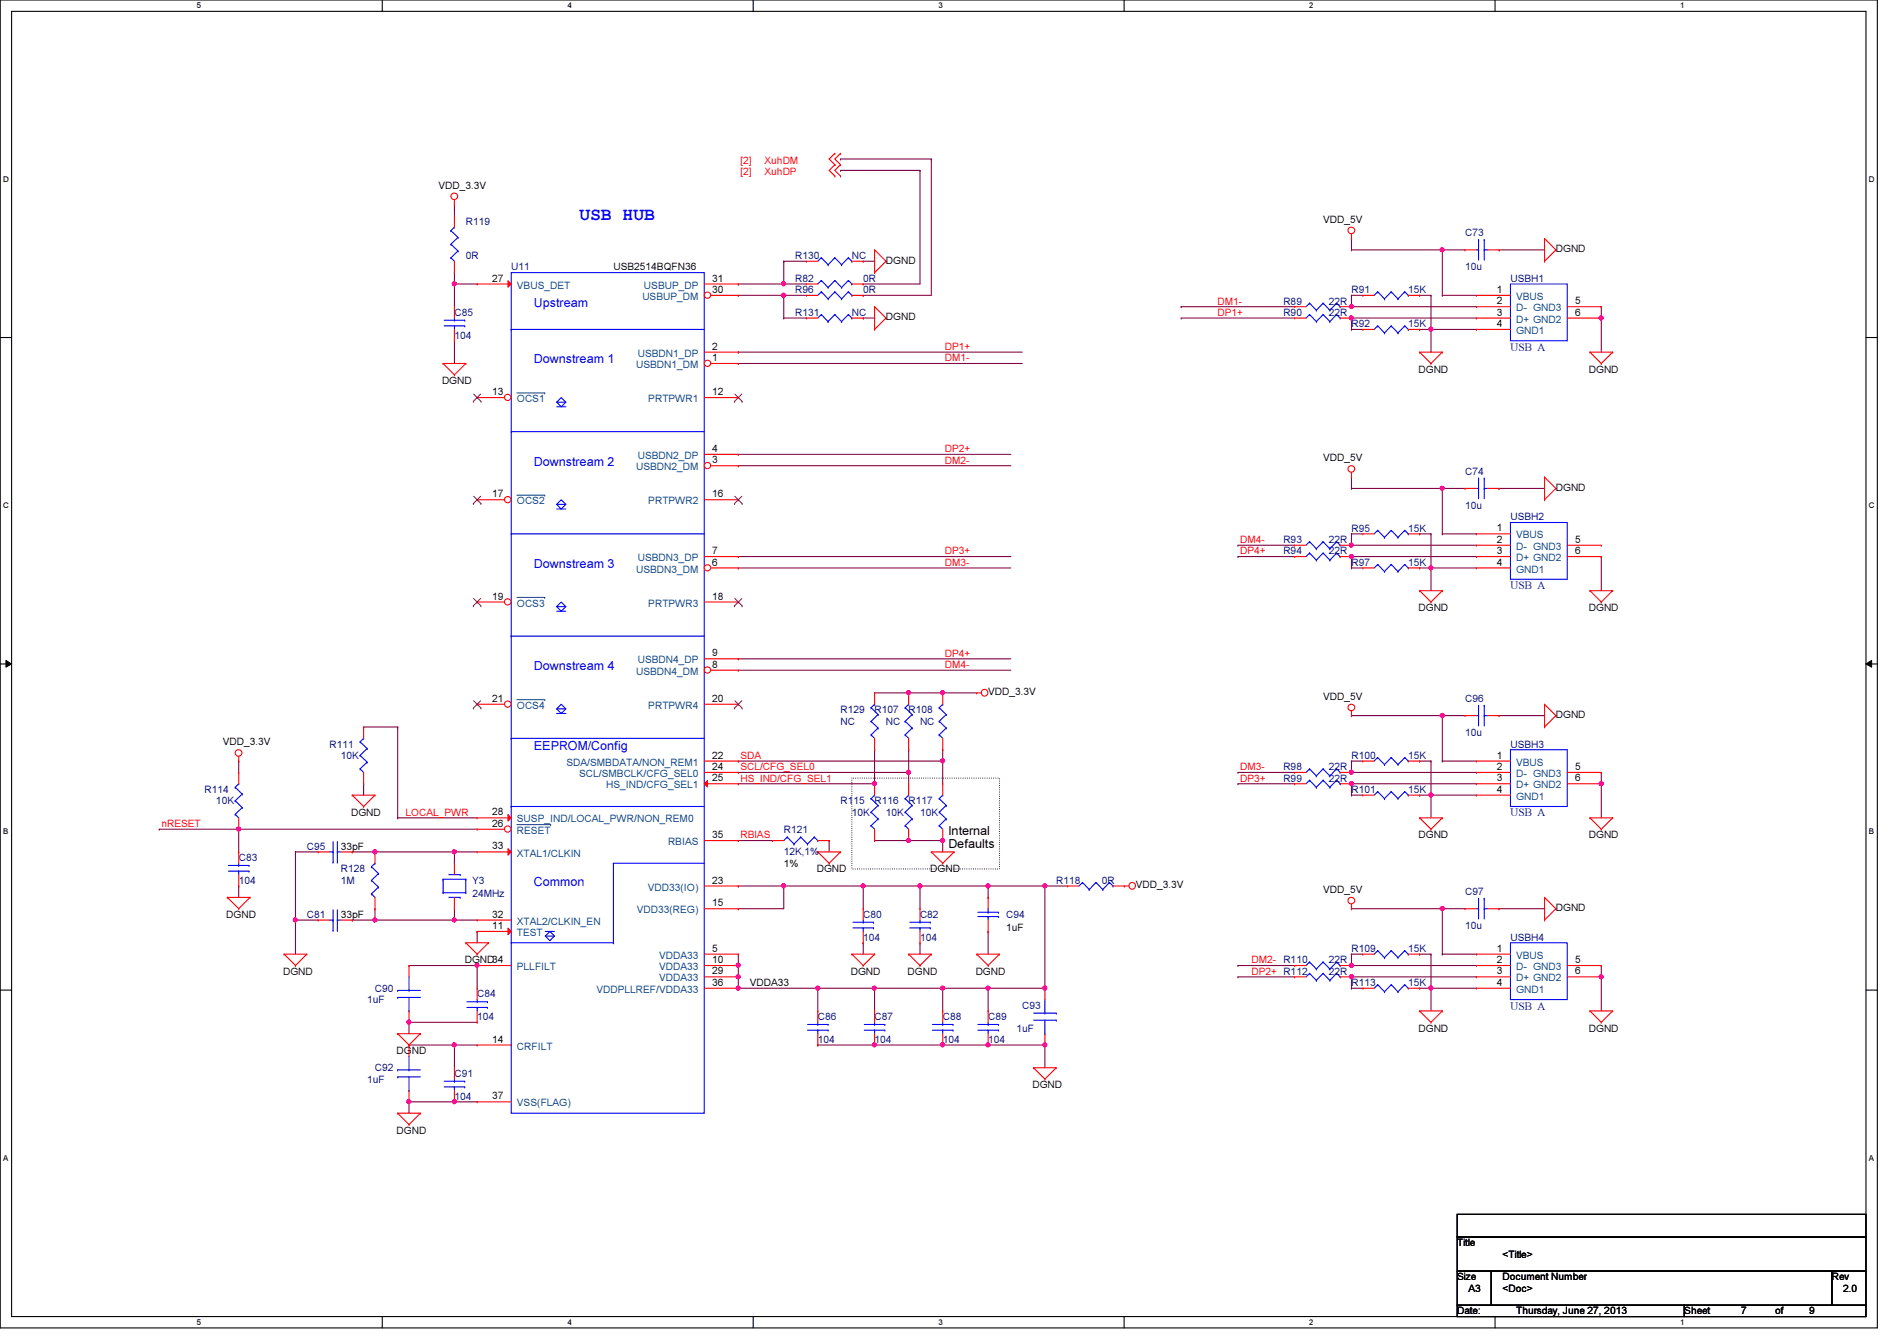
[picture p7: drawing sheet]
<svg xmlns="http://www.w3.org/2000/svg" width="297mm" height="210mm" viewBox="0 0 297 210" stroke-linecap="round" stroke-linejoin="round" font-family="sans-serif">
<defs><g id="words">
<text font-size="2.8" fill="#00f" x="90.7" y="34.4">USB HUB</text>
<g font-size="1.9" fill="#00f">
<text x="83.6" y="48">Upstream</text>
<text x="83.6" y="56.9">Downstream 1</text>
<text x="83.6" y="72.9">Downstream 2</text>
<text x="83.6" y="88.9">Downstream 3</text>
<text x="83.6" y="104.9">Downstream 4</text>
<text x="83.6" y="117.3">EEPROM/Config</text>
<text x="83.6" y="138.7">Common</text>
</g>
<g font-size="1.9">
<text x="148.5" y="130.7">Internal</text>
<text x="148.5" y="132.7">Defaults</text>
</g>
<g font-size="1.7" fill="#000080">
<text x="236.5" y="54.9">USB A</text>
<text x="236.5" y="92.2">USB A</text>
<text x="236.5" y="127.8">USB A</text>
<text x="236.5" y="158">USB A</text>
</g>
<g font-size="1.6">
<text x="68.7" y="29.5">VDD_3.3V</text>
<text x="207.2" y="34.9">VDD_5V</text>
<text x="138.7" y="41.3">DGND</text>
<text x="243.6" y="39.5">DGND</text>
<text x="77" y="44.1">27</text>
<text x="96.1" y="42.3">USB2514BQFN36</text>
<text x="111.5" y="44.1">31</text>
<text x="111.5" y="45.8">30</text>
<text x="234.4" y="45.8">1</text>
<text x="234.4" y="47.6">2</text>
<text x="246.6" y="47.6">5</text>
<text x="138.7" y="50.2">DGND</text>
<text x="234.4" y="49.4">3</text>
<text x="234.4" y="51.2">4</text>
<text x="246.6" y="49.4">6</text>
<text x="111.5" y="54.7">2</text>
<text x="111.5" y="56.5">1</text>
<text x="222.1" y="58.3">DGND</text>
<text x="248.8" y="58.3">DGND</text>
<text x="69.2" y="60.1">DGND</text>
<text x="77" y="61.8">13</text>
<text x="111.5" y="61.8">12</text>
<text x="111.5" y="70.7">4</text>
<text x="77" y="77.9">17</text>
<text x="111.5" y="72.5">3</text>
<text x="111.5" y="77.9">16</text>
<text x="207.2" y="72.2">VDD_5V</text>
<text x="243.6" y="76.8">DGND</text>
<text x="234.4" y="83.2">1</text>
<text x="111.5" y="86.7">7</text>
<text x="111.5" y="88.5">6</text>
<text x="234.4" y="85">2</text>
<text x="234.4" y="86.7">3</text>
<text x="234.4" y="88.5">4</text>
<text x="246.6" y="85">5</text>
<text x="246.6" y="86.7">6</text>
<text x="77" y="93.9">19</text>
<text x="111.5" y="93.9">18</text>
<text x="222.1" y="95.7">DGND</text>
<text x="248.8" y="95.7">DGND</text>
<text x="111.5" y="102.7">9</text>
<text x="111.5" y="104.5">8</text>
<text x="77" y="109.9">21</text>
<text x="111.5" y="109.9">20</text>
<text x="154.7" y="108.8">VDD_3.3V</text>
<text x="207.2" y="109.6">VDD_5V</text>
<text x="243.6" y="112.4">DGND</text>
<text x="34.9" y="116.7">VDD_3.3V</text>
<text x="111.5" y="118.7">22</text>
<text x="234.4" y="118.7">1</text>
<text x="111.5" y="120.5">24</text>
<text x="111.5" y="122.3">25</text>
<text x="234.4" y="120.5">2</text>
<text x="234.4" y="122.3">3</text>
<text x="234.4" y="124.1">4</text>
<text x="246.6" y="120.5">5</text>
<text x="246.6" y="122.3">6</text>
<text x="55" y="127.7">DGND</text>
<text x="77" y="129.4">26</text>
<text x="77" y="127.6">28</text>
<text x="111.5" y="131.2">35</text>
<text x="222.1" y="131.2">DGND</text>
<text x="248.8" y="131.2">DGND</text>
<text x="53.4" y="133">33pF</text>
<text x="77" y="133">33</text>
<text x="122.7" y="135.7">1%</text>
<text x="127.9" y="136.6">DGND</text>
<text x="145.7" y="136.6">DGND</text>
<text x="35.4" y="143.7">DGND</text>
<text x="53.4" y="143.7">33pF</text>
<text x="77" y="143.6">32</text>
<text x="111.5" y="138.3">23</text>
<text x="111.5" y="141.9">15</text>
<text x="177.8" y="139.1">VDD_3.3V</text>
<text x="207.2" y="139.8">VDD_5V</text>
<text x="243.6" y="142.6">DGND</text>
<text x="77" y="145.4">11</text>
<text x="111.5" y="149">5</text>
<text x="157.6" y="145.8">1uF</text>
<text x="234.4" y="149">1</text>
<text x="44.3" y="152.6">DGND</text>
<text x="72.8" y="150.8">DGND34</text>
<text x="111.5" y="152.5">29</text>
<text x="111.5" y="154.3">36</text>
<text x="111.5" y="150.7">10</text>
<text x="117.4" y="154.3">VDDA33</text>
<text x="133.2" y="152.6">DGND</text>
<text x="142.1" y="152.6">DGND</text>
<text x="152.8" y="152.6">DGND</text>
<text x="234.4" y="150.7">2</text>
<text x="234.4" y="152.5">3</text>
<text x="234.4" y="154.3">4</text>
<text x="246.6" y="150.7">5</text>
<text x="246.6" y="152.5">6</text>
<text x="222.1" y="161.5">DGND</text>
<text x="248.8" y="161.5">DGND</text>
<text x="62.1" y="165">DGND</text>
<text x="77" y="163.2">14</text>
<text x="77" y="172.1">37</text>
<text x="161.7" y="170.3">DGND</text>
<text x="62.1" y="177.5">DGND</text>
<text x="228.2" y="195.1">Title</text>
<text x="235.3" y="196.8">&lt;Title&gt;</text>
<text x="228.2" y="200.4">Size</text>
<text x="230" y="202.2">A3</text>
<text x="235.3" y="202.2">&lt;Doc&gt;</text>
<text x="235.3" y="200.4">Document Number</text>
<text x="286.8" y="200.4">Rev</text>
<text x="288.6" y="202.2">2.0</text>
<text x="228.2" y="205.7">Date:</text>
<text x="237.4" y="205.7">Thursday, June 27, 2013</text>
<text x="263.7" y="205.7">Sheet</text>
<text x="272.6" y="205.7">7</text>
<text x="278" y="205.7">of</text>
<text x="283.3" y="205.7">9</text>
</g>
<g font-size="1.6" fill="#f00">
<text x="115.9" y="27.4">[2]</text>
<text x="115.9" y="25.6">[2]</text>
<text x="119.7" y="27.4">XuhDP</text>
<text x="119.7" y="25.6">XuhDM</text>
<text x="190.6" y="47.7">DM1-</text>
<text x="190.6" y="49.4">DP1+</text>
<text x="148" y="54.8">DP1+</text>
<text x="148" y="56.6">DM1-</text>
<text x="148" y="70.8">DP2+</text>
<text x="148" y="72.6">DM2-</text>
<text x="148" y="86.8">DP3+</text>
<text x="148" y="88.6">DM3-</text>
<text x="194.2" y="85">DM4-</text>
<text x="194.2" y="86.8">DP4+</text>
<text x="148" y="102.8">DP4+</text>
<text x="148" y="104.6">DM4-</text>
<text x="115.9" y="118.8">SDA</text>
<text x="115.9" y="120.6">SCL/CFG_SEL0</text>
<text x="115.9" y="122.3">HS_IND/CFG_SEL1</text>
<text x="194.2" y="120.6">DM3-</text>
<text x="194.2" y="122.3">DP3+</text>
<text x="25.3" y="129.5">nRESET</text>
<text x="63.5" y="127.7">LOCAL_PWR</text>
<text x="115.9" y="131.2">RBIAS</text>
<text x="196" y="150.8">DM2-</text>
<text x="196" y="152.6">DP2+ R112</text>
</g>
<g font-size="1.6" fill="#000080">
<text x="72.9" y="35.2">R119</text>
<text x="72.9" y="40.6">0R</text>
<text x="124.5" y="40.6">R130</text>
<text x="133.4" y="40.6">NC</text>
<text x="229.4" y="37">C73</text>
<text x="80" y="42.3">U11</text>
<text x="124.5" y="44.1">R82</text>
<text x="124.5" y="45.9">R96</text>
<text x="135.2" y="44.1">0R</text>
<text x="135.2" y="45.9">0R</text>
<text x="201" y="47.7">R89</text>
<text x="208.1" y="47.7">22R</text>
<text x="211.6" y="45.9">R91</text>
<text x="220.5" y="45.9">15K</text>
<text x="229.4" y="42.3">10u</text>
<text x="236.5" y="44.1">USBH1</text>
<text x="71.2" y="49.4">C85</text>
<text x="71.2" y="53">104</text>
<text x="124.5" y="49.4">R131</text>
<text x="133.4" y="49.4">NC</text>
<text x="201" y="49.4">R90</text>
<text x="208.1" y="49.4">22R</text>
<text x="211.6" y="51.2">R92</text>
<text x="220.5" y="51.2">15K</text>
<text x="229.4" y="74.3">C74</text>
<text x="211.6" y="83.2">R95</text>
<text x="220.5" y="83.2">15K</text>
<text x="229.4" y="79.7">10u</text>
<text x="236.5" y="81.4">USBH2</text>
<text x="201" y="86.8">R94</text>
<text x="201" y="85">R93</text>
<text x="208.1" y="86.8">22R</text>
<text x="208.1" y="85">22R</text>
<text x="211.6" y="88.6">R97</text>
<text x="220.5" y="88.6">15K</text>
<text x="131.6" y="111.7">R129</text>
<text x="131.6" y="113.5">NC</text>
<text x="136.9" y="111.7">R107</text>
<text x="138.7" y="113.5">NC</text>
<text x="142.3" y="111.7">R108</text>
<text x="144.1" y="113.5">NC</text>
<text x="229.4" y="109.9">C96</text>
<text x="51.6" y="117">R111</text>
<text x="53.4" y="118.8">10K</text>
<text x="211.6" y="118.8">R100</text>
<text x="220.5" y="118.8">15K</text>
<text x="229.4" y="115.2">10u</text>
<text x="236.5" y="117">USBH3</text>
<text x="32" y="124.1">R114</text>
<text x="33.8" y="125.9">10K</text>
<text x="131.6" y="125.9">R115</text>
<text x="136.9" y="125.9">R116</text>
<text x="142.3" y="125.9">R117</text>
<text x="201" y="122.3">R99</text>
<text x="201" y="120.6">R98</text>
<text x="208.1" y="122.3">22R</text>
<text x="208.1" y="120.6">22R</text>
<text x="211.6" y="124.1">R101</text>
<text x="220.5" y="124.1">15K</text>
<text x="122.7" y="130.3">R121</text>
<text x="133.4" y="127.7">10K</text>
<text x="138.7" y="127.7">10K</text>
<text x="144.1" y="127.7">10K</text>
<text x="37.4" y="134.8">C83</text>
<text x="48" y="133">C95</text>
<text x="53.4" y="136.6">R128</text>
<text x="122.7" y="133.9">12K,1%</text>
<text x="37.4" y="138.3">104</text>
<text x="48" y="143.7">C81</text>
<text x="53.4" y="138.3">1M</text>
<text x="74" y="138.3">Y3</text>
<text x="74" y="140.5">24MHz</text>
<text x="135.2" y="143.7">C80</text>
<text x="144.1" y="143.7">C82</text>
<text x="157.6" y="143.7">C94</text>
<text x="165.4" y="138.3">R118</text>
<text x="172.5" y="138.3">0R</text>
<text x="229.4" y="140.1">C97</text>
<text x="135.2" y="147.2">104</text>
<text x="144.1" y="147.2">104</text>
<text x="211.6" y="149">R109</text>
<text x="220.5" y="149">15K</text>
<text x="229.4" y="145.5">10u</text>
<text x="236.5" y="147.2">USBH4</text>
<text x="58.7" y="155.2">C90</text>
<text x="201" y="150.8">R110</text>
<text x="208.1" y="152.6">22R</text>
<text x="208.1" y="150.8">22R</text>
<text x="211.6" y="154.3">R113</text>
<text x="220.5" y="154.3">15K</text>
<text x="57.5" y="157">1uF</text>
<text x="74.7" y="156.1">C84</text>
<text x="74.7" y="159.7">104</text>
<text x="128.1" y="159.7">C86</text>
<text x="136.9" y="159.7">C87</text>
<text x="147.6" y="159.7">C88</text>
<text x="154.7" y="159.7">C89</text>
<text x="159.2" y="161.5">1uF</text>
<text x="160.1" y="157.9">C93</text>
<text x="58.7" y="167.7">C92</text>
<text x="128.1" y="163.2">104</text>
<text x="136.9" y="163.2">104</text>
<text x="147.6" y="163.2">104</text>
<text x="154.7" y="163.2">104</text>
<text x="57.5" y="169.5">1uF</text>
<text x="71.2" y="168.6">C91</text>
<text x="71.2" y="172.1">104</text>
</g>
<g font-size="1.6" fill="#004080">
<text x="80.9" y="45.2">VBUS_DET</text>
<text x="100.6" y="46.9">USBUP_DM</text>
<text x="100.8" y="45.2">USBUP_DP</text>
<text x="237.4" y="46.9">VBUS</text>
<text x="237.4" y="48.7">D- GND3</text>
<text x="237.4" y="50.5">D+ GND2</text>
<text x="237.4" y="52.3">GND1</text>
<text x="99.6" y="57.6">USBDN1_DM</text>
<text x="99.9" y="55.8">USBDN1_DP</text>
<text x="80.9" y="62.9">OCS1</text>
<text x="101.5" y="62.9">PRTPWR1</text>
<text x="99.9" y="71.8">USBDN2_DP</text>
<text x="99.6" y="73.6">USBDN2_DM</text>
<text x="80.9" y="79">OCS2</text>
<text x="101.5" y="79">PRTPWR2</text>
<text x="99.6" y="89.6">USBDN3_DM</text>
<text x="99.9" y="87.8">USBDN3_DP</text>
<text x="237.4" y="84.3">VBUS</text>
<text x="237.4" y="86.1">D- GND3</text>
<text x="237.4" y="87.8">D+ GND2</text>
<text x="237.4" y="89.6">GND1</text>
<text x="80.9" y="95">OCS3</text>
<text x="101.5" y="95">PRTPWR3</text>
<text x="99.6" y="105.6">USBDN4_DM</text>
<text x="99.9" y="103.8">USBDN4_DP</text>
<text x="80.9" y="111">OCS4</text>
<text x="101.5" y="111">PRTPWR4</text>
<text x="88.7" y="119.8">SDA/SMBDATA/NON_REM1</text>
<text x="237.4" y="119.8">VBUS</text>
<text x="90.7" y="121.6">SCL/SMBCLK/CFG_SEL0</text>
<text x="94.9" y="123.4">HS_IND/CFG_SEL1</text>
<text x="237.4" y="121.6">D- GND3</text>
<text x="237.4" y="123.4">D+ GND2</text>
<text x="237.4" y="125.2">GND1</text>
<text x="80.9" y="130.5">RESET</text>
<text x="80.9" y="128.7">SUSP_IND/LOCAL_PWR/NON_REM0</text>
<text x="80.9" y="134.1">XTAL1/CLKIN</text>
<text x="104.6" y="132.3">RBIAS</text>
<text x="99.7" y="143">VDD33(REG)</text>
<text x="101.4" y="139.4">VDD33(IO)</text>
<text x="80.9" y="144.7">XTAL2/CLKIN_EN</text>
<text x="80.9" y="146.5">TEST</text>
<text x="80.9" y="151.8">PLLFILT</text>
<text x="93.4" y="155.4">VDDPLLREF/VDDA33</text>
<text x="103.2" y="153.6">VDDA33</text>
<text x="103.2" y="150.1">VDDA33</text>
<text x="103.2" y="151.8">VDDA33</text>
<text x="237.4" y="150.1">VBUS</text>
<text x="237.4" y="151.8">D- GND3</text>
<text x="237.4" y="153.6">D+ GND2</text>
<text x="237.4" y="155.4">GND1</text>
<text x="80.9" y="164.3">CRFILT</text>
<text x="80.9" y="173.2">VSS(FLAG)</text>
</g>
<g font-size="1.3">
<text x="30.8" y="1.3">5</text>
<text x="88.9" y="1.3">4</text>
<text x="146.9" y="1.3">3</text>
<text x="205" y="1.3">2</text>
<text x="263.1" y="1.3">1</text>
<text x=".5" y="28.4">D</text>
<text x="292.6" y="28.4">D</text>
<text x=".5" y="79.5">C</text>
<text x="292.6" y="79.5">C</text>
<text x=".5" y="130.6">B</text>
<text x="292.6" y="130.6">B</text>
<text x=".5" y="181.7">A</text>
<text x="292.6" y="181.7">A</text>
<text x="30.8" y="207.4">5</text>
<text x="88.9" y="207.4">4</text>
<text x="146.9" y="207.4">3</text>
<text x="205" y="207.4">2</text>
<text x="263.1" y="207.4">1</text>
</g>
</g></defs>
<path d="M0 0h294v207.9h-294zM1.8 1.8h290.4v204.3h-290.4z" fill="none" stroke="#000" stroke-width=".17"/>
<g fill="#fff">
<path d="M30.8 .2h.7v1.4h-.7z"/>
<path d="M30.8 206.2h.7v1.4h-.7z"/>
</g>
<path d="M59.9 0v1.8M59.9 206.1v1.8" fill="none" stroke="#000" stroke-width=".17"/>
<g fill="#fff">
<path d="M88.9 .2h.6v1.4h-.6z"/>
<path d="M88.9 206.2h.6v1.4h-.6z"/>
</g>
<path d="M117.9 0v1.8M117.9 206.1v1.8" fill="none" stroke="#000" stroke-width=".17"/>
<g fill="#fff">
<path d="M146.9 .2h.7v1.4h-.7z"/>
<path d="M146.9 206.2h.7v1.4h-.7z"/>
</g>
<path d="M176 0v1.8M176 206.1v1.8" fill="none" stroke="#000" stroke-width=".17"/>
<g fill="#fff">
<path d="M205 .2h.7v1.4h-.7z"/>
<path d="M205 206.2h.7v1.4h-.7z"/>
</g>
<path d="M234.1 0v1.8M234.1 206.1v1.8" fill="none" stroke="#000" stroke-width=".17"/>
<g fill="#fff">
<path d="M263.1 .2h.7v1.4h-.7z"/>
<path d="M263.1 206.2h.7v1.4h-.7z"/>
<path d="M.5 27.3h.9v1.4h-.9z"/>
<path d="M292.6 27.3h.9v1.4h-.9z"/>
<path d="M.5 78.4h.9v1.4h-.9z"/>
<path d="M292.6 78.4h.9v1.4h-.9z"/>
</g>
<path d="M0 52.8h1.8M292.2 52.8h1.8" fill="none" stroke="#000" stroke-width=".17"/>
<g fill="#fff">
<path d="M.5 129.5h.8v1.4h-.8z"/>
<path d="M292.6 129.5h.9v1.4h-.9z"/>
</g>
<path d="M0 103.9h1.8M292.2 103.9h1.8" fill="none" stroke="#000" stroke-width=".17"/>
<path d="M.9 103.4l.9 .5-.9 .5zM292.2 103.9l.9-.5v1z" fill="#000"/>
<path d="M.9 103.4l.9 .5-.9 .5zM292.2 103.9l.9-.5v1z" fill="none" stroke="#000" stroke-width=".16"/>
<g fill="#fff">
<path d="M.5 180.5h.8v1.4h-.8z"/>
<path d="M292.6 180.5h.9v1.4h-.9z"/>
</g>
<path d="M0 155h1.8M292.2 155h1.8" fill="none" stroke="#000" stroke-width=".17"/>
<path d="M133.4 121.8h23.1v14.2h-23.1z" fill="none" stroke="#000" stroke-width=".17" stroke-dasharray="0 .3"/>
<path d="M71.2 53.3h.1M71.2 53.3v3.6M115.6 55.1h.1M115.6 55.1h44.5M122.7 49.8h.1M122.7 40.9h.1M122.7 49.8h3.6M122.7 40.9h3.6M56.9 113.8h.1M56.9 113.8h5.4M58.7 133.3h.1M58.7 133.3h12.5" fill="none" stroke="#800040" stroke-width=".17"/>
<circle cx="58.7" cy="133.3" r=".32" fill="#f0f"/>
<circle cx="58.7" cy="133.3" r=".32" fill="none" stroke="#f0f" stroke-width=".17"/>
<path d="M122.7 44.4h.1M122.7 46.2h.1M122.7 44.4h3.6M122.7 46.2h3.6" fill="none" stroke="#800040" stroke-width=".17"/>
<circle cx="122.7" cy="46.2" r=".32" fill="#f0f"/>
<circle cx="122.7" cy="46.2" r=".32" fill="none" stroke="#f0f" stroke-width=".17"/>
<path d="M147.6 163.6h.1M147.6 163.6h7.1" fill="none" stroke="#800040" stroke-width=".17"/>
<circle cx="147.6" cy="163.5" r=".32" fill="#f0f"/>
<circle cx="147.6" cy="163.5" r=".32" fill="none" stroke="#f0f" stroke-width=".17"/>
<path d="M115.6 56.9h.1M115.6 56.9h44.5M147.6 154.7h.1M147.6 154.7h7.1M154.7 154.7h.1M154.7 154.7v3.5" fill="none" stroke="#800040" stroke-width=".17"/>
<circle cx="147.6" cy="154.7" r=".32" fill="#f0f"/>
<circle cx="147.6" cy="154.7" r=".32" fill="none" stroke="#f0f" stroke-width=".17"/>
<path d="M136.9 163.6h.1M136.9 163.6h10.7" fill="none" stroke="#800040" stroke-width=".17"/>
<circle cx="136.9" cy="163.5" r=".32" fill="#f0f"/>
<circle cx="136.9" cy="163.5" r=".32" fill="none" stroke="#f0f" stroke-width=".17"/>
<path d="M136.9 154.7h.1M136.9 154.7h10.7" fill="none" stroke="#800040" stroke-width=".17"/>
<circle cx="136.9" cy="154.7" r=".32" fill="#f0f"/>
<circle cx="136.9" cy="154.7" r=".32" fill="none" stroke="#f0f" stroke-width=".17"/>
<path d="M163.6 138.7h.1M163.6 138.7h3.6M64 172.5h.1M64 172.5h7.2M128.1 163.6h.1M128.1 163.6h8.8" fill="none" stroke="#800040" stroke-width=".17"/>
<circle cx="64" cy="172.4" r=".32" fill="#f0f"/>
<circle cx="64" cy="172.4" r=".32" fill="none" stroke="#f0f" stroke-width=".17"/>
<path d="M122.7 138.7h.1M122.7 138.7h12.5M135.2 138.7h.1M135.2 138.7v3.5" fill="none" stroke="#800040" stroke-width=".17"/>
<circle cx="122.7" cy="138.7" r=".32" fill="#f0f"/>
<circle cx="122.7" cy="138.7" r=".32" fill="none" stroke="#f0f" stroke-width=".17"/>
<path d="M136.9 108.5h.1M136.9 108.5h10.7M142.3 108.5h.1M37.4 129.8h.1M37.4 129.8v3.5" fill="none" stroke="#800040" stroke-width=".17"/>
<circle cx="142.3" cy="108.4" r=".32" fill="#f0f"/>
<circle cx="142.3" cy="108.4" r=".32" fill="none" stroke="#f0f" stroke-width=".17"/>
<path d="M136.9 117.3h.1M136.9 117.3v5.4M56.9 122.7h.1M56.9 122.7v1.8M129.8 131.6h.1M129.8 131.6v1.7M115.6 149.4h.1M115.6 151.1h.1M115.6 149.4v3.5" fill="none" stroke="#800040" stroke-width=".17"/>
<circle cx="115.6" cy="151.1" r=".32" fill="#f0f"/>
<circle cx="115.6" cy="151.1" r=".32" fill="none" stroke="#f0f" stroke-width=".17"/>
<path d="M62.3 128h.1M62.3 128h12.4M154.7 154.7h.1M154.7 154.7h8.9" fill="none" stroke="#800040" stroke-width=".17"/>
<circle cx="154.7" cy="154.7" r=".32" fill="#f0f"/>
<circle cx="154.7" cy="154.7" r=".32" fill="none" stroke="#f0f" stroke-width=".17"/>
<path d="M64 160h.1M64 160v1.8M64 160h10.7" fill="none" stroke="#800040" stroke-width=".17"/>
<circle cx="64" cy="160" r=".32" fill="#f0f"/>
<circle cx="64" cy="160" r=".32" fill="none" stroke="#f0f" stroke-width=".17"/>
<path d="M147.6 117.3h.1M147.6 117.3v1.8M142.3 120.9h.1M142.3 120.9v1.8M154.7 138.7h.1M154.7 138.7h8.9M71.2 144h.1M71.2 144h3.5" fill="none" stroke="#800040" stroke-width=".17"/>
<circle cx="154.7" cy="138.7" r=".32" fill="#f0f"/>
<circle cx="154.7" cy="138.7" r=".32" fill="none" stroke="#f0f" stroke-width=".17"/>
<path d="M115.6 152.9h.1M115.6 152.9v1.8" fill="none" stroke="#800040" stroke-width=".17"/>
<circle cx="115.6" cy="154.7" r=".32" fill="#f0f"/>
<circle cx="115.6" cy="154.7" r=".32" fill="none" stroke="#f0f" stroke-width=".17"/>
<circle cx="115.6" cy="152.9" r=".32" fill="#f0f"/>
<circle cx="115.6" cy="152.9" r=".32" fill="none" stroke="#f0f" stroke-width=".17"/>
<path d="M115.6 119.1h.1M115.6 119.1h32M115.6 120.9h.1M115.6 120.9h26.7" fill="none" stroke="#800040" stroke-width=".17"/>
<circle cx="142.3" cy="120.9" r=".32" fill="#f0f"/>
<circle cx="142.3" cy="120.9" r=".32" fill="none" stroke="#f0f" stroke-width=".17"/>
<path d="M115.6 122.7h.1M115.6 122.7h21.3" fill="none" stroke="#800040" stroke-width=".17"/>
<circle cx="136.9" cy="122.7" r=".32" fill="#f0f"/>
<circle cx="136.9" cy="122.7" r=".32" fill="none" stroke="#f0f" stroke-width=".17"/>
<path d="M37.4 119.1h.1M37.4 119.1v1.8M154.7 163.6h.1M154.7 163.6h8.9" fill="none" stroke="#800040" stroke-width=".17"/>
<circle cx="163.6" cy="163.5" r=".32" fill="#f0f"/>
<circle cx="163.6" cy="163.5" r=".32" fill="none" stroke="#f0f" stroke-width=".17"/>
<circle cx="154.7" cy="163.5" r=".32" fill="#f0f"/>
<circle cx="154.7" cy="163.5" r=".32" fill="none" stroke="#f0f" stroke-width=".17"/>
<path d="M71.2 44.4h.1M71.2 44.4h3.5M71.2 172.5h.1M71.2 172.5h3.5" fill="none" stroke="#800040" stroke-width=".17"/>
<circle cx="71.1" cy="172.4" r=".32" fill="#f0f"/>
<circle cx="71.1" cy="172.4" r=".32" fill="none" stroke="#f0f" stroke-width=".17"/>
<path d="M71.2 142.2h.1M71.2 142.2v1.8M163.6 163.6h.1M163.6 163.6v3.5" fill="none" stroke="#800040" stroke-width=".17"/>
<circle cx="71.1" cy="144" r=".32" fill="#f0f"/>
<circle cx="71.1" cy="144" r=".32" fill="none" stroke="#f0f" stroke-width=".17"/>
<path d="M163.6 138.7h.1M163.6 138.7v16M74.7 145.8h.1M74.7 145.8v1.8M64 172.5h.1M64 172.5v1.7" fill="none" stroke="#800040" stroke-width=".17"/>
<circle cx="163.6" cy="154.7" r=".32" fill="#f0f"/>
<circle cx="163.6" cy="154.7" r=".32" fill="none" stroke="#f0f" stroke-width=".17"/>
<circle cx="163.6" cy="138.7" r=".32" fill="#f0f"/>
<circle cx="163.6" cy="138.7" r=".32" fill="none" stroke="#f0f" stroke-width=".17"/>
<path d="M135.2 138.7h.1M135.2 138.7h8.9M144.1 138.7h.1M144.1 138.7v3.5" fill="none" stroke="#800040" stroke-width=".17"/>
<circle cx="135.1" cy="138.7" r=".32" fill="#f0f"/>
<circle cx="135.1" cy="138.7" r=".32" fill="none" stroke="#f0f" stroke-width=".17"/>
<path d="M46.3 133.3h.1M46.3 133.3h3.5M71.2 133.3h.1M71.2 133.3h3.5M71.2 133.3v1.8M136.9 131.6h.1M136.9 131.6h5.4M46.3 144h.1M46.3 144h3.5" fill="none" stroke="#800040" stroke-width=".17"/>
<circle cx="71.1" cy="133.3" r=".32" fill="#f0f"/>
<circle cx="71.1" cy="133.3" r=".32" fill="none" stroke="#f0f" stroke-width=".17"/>
<path d="M147.6 119.1h.1M147.6 119.1v3.6" fill="none" stroke="#800040" stroke-width=".17"/>
<circle cx="147.6" cy="119.1" r=".32" fill="#f0f"/>
<circle cx="147.6" cy="119.1" r=".32" fill="none" stroke="#f0f" stroke-width=".17"/>
<path d="M74.7 151.1h.1M74.7 151.1v3.6" fill="none" stroke="#800040" stroke-width=".17"/>
<circle cx="74.7" cy="151.1" r=".32" fill="#f0f"/>
<circle cx="74.7" cy="151.1" r=".32" fill="none" stroke="#f0f" stroke-width=".17"/>
<path d="M37.4 129.8h.1M37.4 129.8h37.3M115.6 131.6h.1M115.6 131.6h5.3M64 151.1h.1M64 151.1h10.7M71.2 163.6h.1M71.2 163.6h3.5" fill="none" stroke="#800040" stroke-width=".17"/>
<circle cx="37.4" cy="129.8" r=".32" fill="#f0f"/>
<circle cx="37.4" cy="129.8" r=".32" fill="none" stroke="#f0f" stroke-width=".17"/>
<path d="M142.3 117.3h.1M142.3 117.3v3.6M115.6 138.7h.1M115.6 138.7h7.1M122.7 138.7h.1M122.7 138.7v3.5h-7.1M147.6 131.6h.1M147.6 131.6v1.7M115.6 142.2h.1" fill="none" stroke="#800040" stroke-width=".17"/>
<circle cx="147.6" cy="131.5" r=".32" fill="#f0f"/>
<circle cx="147.6" cy="131.5" r=".32" fill="none" stroke="#f0f" stroke-width=".17"/>
<path d="M142.3 131.6h.1M142.3 131.6h5.3" fill="none" stroke="#800040" stroke-width=".17"/>
<circle cx="142.3" cy="131.5" r=".32" fill="#f0f"/>
<circle cx="142.3" cy="131.5" r=".32" fill="none" stroke="#f0f" stroke-width=".17"/>
<path d="M71.2 42.7h.1M71.2 42.7v1.7M144.1 138.7h.1M144.1 138.7h10.6M135.2 147.6h.1M135.2 147.6v1.8" fill="none" stroke="#800040" stroke-width=".17"/>
<circle cx="144" cy="138.7" r=".32" fill="#f0f"/>
<circle cx="144" cy="138.7" r=".32" fill="none" stroke="#f0f" stroke-width=".17"/>
<path d="M147.6 108.5h.1M147.6 108.5h5.3M37.4 138.7h.1M37.4 138.7v1.8M144.1 147.6h.1M144.1 147.6v1.8" fill="none" stroke="#800040" stroke-width=".17"/>
<circle cx="147.6" cy="108.4" r=".32" fill="#f0f"/>
<circle cx="147.6" cy="108.4" r=".32" fill="none" stroke="#f0f" stroke-width=".17"/>
<path d="M71.2 44.4h.1M71.2 44.4v3.6M154.7 138.7v1.8M154.7 140.5h.1M154.7 145.8h.1M154.7 145.8v3.6" fill="none" stroke="#800040" stroke-width=".17"/>
<circle cx="71.1" cy="44.4" r=".32" fill="#f0f"/>
<circle cx="71.1" cy="44.4" r=".32" fill="none" stroke="#f0f" stroke-width=".17"/>
<path d="M115.6 154.7h.1M115.6 154.7h21.3M128.1 154.7h.1M128.1 154.7v3.5M136.9 154.7h.1M136.9 154.7v3.5" fill="none" stroke="#800040" stroke-width=".17"/>
<circle cx="128" cy="154.7" r=".32" fill="#f0f"/>
<circle cx="128" cy="154.7" r=".32" fill="none" stroke="#f0f" stroke-width=".17"/>
<path d="M71.2 163.6h.1M71.2 163.6v3.5" fill="none" stroke="#800040" stroke-width=".17"/>
<circle cx="71.1" cy="163.5" r=".32" fill="#f0f"/>
<circle cx="71.1" cy="163.5" r=".32" fill="none" stroke="#f0f" stroke-width=".17"/>
<path d="M58.7 142.2h.1M58.7 142.2v1.8M147.6 154.7h.1M147.6 154.7v3.5M64 163.6h.1M64 163.6h7.2" fill="none" stroke="#800040" stroke-width=".17"/>
<circle cx="58.7" cy="144" r=".32" fill="#f0f"/>
<circle cx="58.7" cy="144" r=".32" fill="none" stroke="#f0f" stroke-width=".17"/>
<path d="M115.6 44.4h.1M122.7 46.2h.1M122.7 40.9h.1M122.7 40.9v3.5h-7.1M122.7 46.2v3.6M55.2 144h.1M55.2 144h3.5" fill="none" stroke="#800040" stroke-width=".17"/>
<circle cx="122.7" cy="44.4" r=".32" fill="#f0f"/>
<circle cx="122.7" cy="44.4" r=".32" fill="none" stroke="#f0f" stroke-width=".17"/>
<path d="M135.2 40.9h.1M135.2 49.8h.1M135.2 40.9h1.7M135.2 49.8h1.7M62.3 113.8h.1M62.3 113.8v14.2M24.9 129.8h.1M24.9 129.8h12.5M46.3 144h.1M46.3 144v5.4" fill="none" stroke="#800040" stroke-width=".17"/>
<circle cx="46.2" cy="144" r=".32" fill="#f0f"/>
<circle cx="46.2" cy="144" r=".32" fill="none" stroke="#f0f" stroke-width=".17"/>
<g fill="none" stroke="#800040" stroke-width=".17">
<path d="M71.2 32h.1M71.2 32v1.8M131.6 26.7h.1M131.6 24.9h.1M131.6 26.7h12.5M131.6 24.9h14.2M144.1 26.7h.1M144.1 26.7v17.7h-8.9M145.8 24.9h.1M145.8 24.9v21.3h-10.6M115.6 46.2h.1M115.6 46.2h7.1"/>
<path d="M135.2 44.4h.1M135.2 46.2h.1M115.6 71.1h.1M115.6 72.9h.1M115.6 71.1h42.7M115.6 72.9h42.7M211.6 74.7h.1M211.6 74.7v1.8M115.6 87.1h.1M115.6 88.9h.1M115.6 87.1h42.7M115.6 88.9h42.7"/>
<path d="M211.6 85.3h.1M211.6 85.3h19.6M115.6 103.1h.1M115.6 104.9h.1M115.6 103.1h42.7M115.6 104.9h42.7M46.3 133.3h.1M46.3 133.3v10.7M55.2 133.3h.1M55.2 133.3h3.5M58.7 144h.1M58.7 144h12.5"/>
<path d="M193.8 151.1h.1M193.8 152.9h.1M193.8 151.1h8.9M193.8 152.9h8.9"/>
</g>
<circle cx="211.6" cy="85.3" r=".32" fill="#f0f"/>
<circle cx="211.6" cy="85.3" r=".32" fill="none" stroke="#f0f" stroke-width=".17"/>
<path d="M222.3 83.6h.1M222.3 83.6h1.8M224.1 88.9h.1M224.1 83.6h.1M224.1 83.6v8.9M224.1 88.9h7.1" fill="none" stroke="#800040" stroke-width=".17"/>
<circle cx="224" cy="88.9" r=".32" fill="#f0f"/>
<circle cx="224" cy="88.9" r=".32" fill="none" stroke="#f0f" stroke-width=".17"/>
<path d="M225.8 76.5h.1M225.8 76.5v7.1M211.6 87.1h.1M211.6 83.6h.1M211.6 88.9h.1M211.6 87.1v1.8M211.6 83.6h1.8M211.6 88.9h1.8" fill="none" stroke="#800040" stroke-width=".17"/>
<circle cx="225.8" cy="76.4" r=".32" fill="#f0f"/>
<circle cx="225.8" cy="76.4" r=".32" fill="none" stroke="#f0f" stroke-width=".17"/>
<g fill="none" stroke="#800040" stroke-width=".17">
<path d="M211.6 76.5h.1M211.6 76.5h17.8M225.8 76.5h.1M234.7 76.5h.1M234.7 76.5h7.1M211.6 83.6h.1M211.6 83.6v1.7M222.3 88.9h.1M222.3 88.9h1.8M225.8 83.6h.1M225.8 83.6h5.4M250.7 87.1h.1"/>
<path d="M250.7 87.1v5.4M211.6 120.9h.1M211.6 120.9h19.6"/>
</g>
<circle cx="211.6" cy="120.9" r=".32" fill="#f0f"/>
<circle cx="211.6" cy="120.9" r=".32" fill="none" stroke="#f0f" stroke-width=".17"/>
<path d="M211.6 122.7h.1M211.6 122.7h19.6" fill="none" stroke="#800040" stroke-width=".17"/>
<circle cx="211.6" cy="122.7" r=".32" fill="#f0f"/>
<circle cx="211.6" cy="122.7" r=".32" fill="none" stroke="#f0f" stroke-width=".17"/>
<path d="M222.3 119.1h.1M222.3 119.1h1.8M224.1 119.1h.1M224.1 119.1v8.9M224.1 124.5h.1M224.1 124.5h7.1M250.7 120.9h.1M250.7 120.9v1.8" fill="none" stroke="#800040" stroke-width=".17"/>
<circle cx="224" cy="124.4" r=".32" fill="#f0f"/>
<circle cx="224" cy="124.4" r=".32" fill="none" stroke="#f0f" stroke-width=".17"/>
<path d="M211.6 119.1h.1M211.6 119.1h1.8M225.8 112h.1M225.8 112v7.1M193.8 120.9h.1M193.8 122.7h.1M193.8 120.9h8.9M193.8 122.7h8.9M211.6 122.7h.1M211.6 124.5h.1M211.6 122.7v1.8M211.6 124.5h1.8" fill="none" stroke="#800040" stroke-width=".17"/>
<circle cx="225.8" cy="112" r=".32" fill="#f0f"/>
<circle cx="225.8" cy="112" r=".32" fill="none" stroke="#f0f" stroke-width=".17"/>
<path d="M211.6 119.1h.1M211.6 119.1v1.8M225.8 119.1h.1M225.8 112h.1M225.8 119.1h5.4M225.8 112h3.6M234.7 112h.1M234.7 112h7.1M250.7 122.7h.1M250.7 122.7v5.3" fill="none" stroke="#800040" stroke-width=".17"/>
<circle cx="250.7" cy="122.7" r=".32" fill="#f0f"/>
<circle cx="250.7" cy="122.7" r=".32" fill="none" stroke="#f0f" stroke-width=".17"/>
<path d="M211.6 112h.1M211.6 112h14.2M222.3 124.5h.1M222.3 124.5h1.8M211.6 151.1h.1M211.6 151.1h19.6" fill="none" stroke="#800040" stroke-width=".17"/>
<circle cx="211.6" cy="151.1" r=".32" fill="#f0f"/>
<circle cx="211.6" cy="151.1" r=".32" fill="none" stroke="#f0f" stroke-width=".17"/>
<path d="M211.6 152.9h.1M211.6 152.9h19.6" fill="none" stroke="#800040" stroke-width=".17"/>
<circle cx="211.6" cy="152.9" r=".32" fill="#f0f"/>
<circle cx="211.6" cy="152.9" r=".32" fill="none" stroke="#f0f" stroke-width=".17"/>
<path d="M222.3 149.4h.1M222.3 149.4h1.8M224.1 154.7h.1M224.1 149.4h.1M224.1 149.4v8.8M224.1 154.7h7.1M250.7 151.1h.1M250.7 151.1v1.8" fill="none" stroke="#800040" stroke-width=".17"/>
<circle cx="224" cy="154.7" r=".32" fill="#f0f"/>
<circle cx="224" cy="154.7" r=".32" fill="none" stroke="#f0f" stroke-width=".17"/>
<path d="M211.6 152.9h.1M211.6 149.4h.1M211.6 154.7h.1M211.6 152.9v1.8M211.6 149.4h1.8M211.6 154.7h1.8M225.8 142.2h.1M225.8 142.2v7.2" fill="none" stroke="#800040" stroke-width=".17"/>
<circle cx="225.8" cy="142.2" r=".32" fill="#f0f"/>
<circle cx="225.8" cy="142.2" r=".32" fill="none" stroke="#f0f" stroke-width=".17"/>
<path d="M211.6 149.4h.1M211.6 149.4v1.7M225.8 149.4h.1M225.8 142.2h.1M225.8 149.4h5.4M225.8 142.2h3.6M234.7 142.2h.1M234.7 142.2h7.1M250.7 152.9h.1M250.7 152.9v5.3" fill="none" stroke="#800040" stroke-width=".17"/>
<circle cx="250.7" cy="152.9" r=".32" fill="#f0f"/>
<circle cx="250.7" cy="152.9" r=".32" fill="none" stroke="#f0f" stroke-width=".17"/>
<path d="M193.8 85.3h.1M193.8 87.1h.1M193.8 85.3h8.9M193.8 87.1h8.9M211.6 87.1h.1M211.6 87.1h19.6M211.6 142.2h.1M211.6 142.2h14.2M222.3 154.7h.1M222.3 154.7h1.8" fill="none" stroke="#800040" stroke-width=".17"/>
<circle cx="211.6" cy="87.1" r=".32" fill="#f0f"/>
<circle cx="211.6" cy="87.1" r=".32" fill="none" stroke="#f0f" stroke-width=".17"/>
<path d="M211.6 37.3h.1M211.6 37.3v1.8M211.6 48h.1M211.6 48h19.6M250.7 48h.1M250.7 48v1.8" fill="none" stroke="#800040" stroke-width=".17"/>
<circle cx="211.6" cy="48" r=".32" fill="#f0f"/>
<circle cx="211.6" cy="48" r=".32" fill="none" stroke="#f0f" stroke-width=".17"/>
<path d="M222.3 46.2h.1M222.3 46.2h1.8M224.1 51.6h.1M224.1 46.2h.1M224.1 46.2v8.9M224.1 51.6h7.1" fill="none" stroke="#800040" stroke-width=".17"/>
<circle cx="224" cy="51.5" r=".32" fill="#f0f"/>
<circle cx="224" cy="51.5" r=".32" fill="none" stroke="#f0f" stroke-width=".17"/>
<path d="M225.8 39.1h.1M225.8 39.1v7.1M211.6 49.8h.1M211.6 46.2h.1M211.6 51.6h.1M211.6 49.8v1.8M211.6 46.2h1.8M211.6 51.6h1.8" fill="none" stroke="#800040" stroke-width=".17"/>
<circle cx="225.8" cy="39.1" r=".32" fill="#f0f"/>
<circle cx="225.8" cy="39.1" r=".32" fill="none" stroke="#f0f" stroke-width=".17"/>
<path d="M225.8 39.1h.1M225.8 39.1h3.6M234.7 39.1h.1M234.7 39.1h7.1M211.6 46.2h.1M211.6 46.2v1.8M225.8 46.2h.1M225.8 46.2h5.4M250.7 49.8h.1M250.7 49.8v5.3" fill="none" stroke="#800040" stroke-width=".17"/>
<circle cx="250.7" cy="49.8" r=".32" fill="#f0f"/>
<circle cx="250.7" cy="49.8" r=".32" fill="none" stroke="#f0f" stroke-width=".17"/>
<path d="M211.6 39.1h.1M211.6 39.1h14.2M211.6 49.8h.1M211.6 49.8h19.6M222.3 51.6h.1M222.3 51.6h1.8" fill="none" stroke="#800040" stroke-width=".17"/>
<circle cx="211.6" cy="49.8" r=".32" fill="#f0f"/>
<circle cx="211.6" cy="49.8" r=".32" fill="none" stroke="#f0f" stroke-width=".17"/>
<path d="M185 48h.1M185 49.8h.1M185 48h17.7M185 49.8h17.7" fill="none" stroke="#800040" stroke-width=".17"/>
<g fill="none" stroke="#f00" stroke-width=".17">
<path d="M71.2 32h.1M71.2 31.3v.7M130.7 25.8h.1M130.7 27.6h.1M130.7 24h.1M130.7 25.8l-.9 .9 .9 .9M130.7 24l-.9 .9 .9 .9M131.6 25.8h.1M131.6 27.6h.1M131.6 24h.1M131.6 25.8l-.9 .9 .9 .9M131.6 24l-.9 .9 .9 .9"/>
<path d="M136.9 39.1h.1M136.9 39.1v3.6M136.9 39.1l1.8 1.8M211.6 37.3h.1M211.6 36.6v.7M241.8 37.3h.1M241.8 37.3v3.6M241.8 37.3l1.8 1.8M243.6 39.1h.1M243.6 39.1l-1.8 1.8M69.4 56.9h.1M69.4 56.9h3.5"/>
<path d="M69.4 56.9l1.8 1.8M71.2 58.7h.1M71.2 48h.1M71.2 53.3h.1M71.2 48v1.8M71.2 51.6v1.7M72.9 56.9h.1M72.9 56.9l-1.7 1.8M110.3 44.4h5.3M115.6 44.4h.1M126.3 40.9h.1M126.3 40.9h1.8"/>
<path d="M133.4 40.9h1.8M135.2 40.9h.1M136.9 42.7h.1M136.9 48h.1M136.9 51.6h.1M136.9 48v3.6M136.9 48l1.8 1.8M138.7 40.9h.1M138.7 49.8h.1M138.7 40.9l-1.8 1.8M138.7 49.8l-1.8 1.8M222.3 55.1h.1"/>
<path d="M222.3 55.1h3.5M222.3 55.1l1.8 1.8M224.1 56.9h.1M225.8 55.1h.1M225.8 55.1l-1.7 1.8M231.2 46.2h.1M231.2 48h.1M231.2 49.8h.1M231.2 51.6h.1M231.2 46.2h5.3M231.2 48h5.3M231.2 49.8h5.3"/>
<path d="M231.2 51.6h5.3M241.8 40.9h.1M245.4 48h5.3M245.4 49.8h5.3M249 55.1h.1M249 55.1h3.5M249 55.1l1.7 1.8M250.7 56.9h.1M250.7 48h.1M250.7 49.8h.1M252.5 55.1h.1M252.5 55.1l-1.8 1.8"/>
<path d="M211.6 74.7h.1M211.6 74v.7M229.4 76.5h.1M229.4 76.5h1.8M233 76.5h1.7M234.7 76.5h.1M241.8 74.7h.1M241.8 78.2h.1M241.8 74.7v3.5M241.8 74.7l1.8 1.8M243.6 76.5h.1M243.6 76.5l-1.8 1.7"/>
<path d="M202.7 87.1h.1M202.7 85.3h.1M202.7 85.3h1.8M202.7 87.1h1.8M209.8 85.3h1.8M209.8 87.1h1.8M211.6 87.1h.1M211.6 85.3h.1M222.3 92.5h.1M222.3 92.5h3.5M222.3 92.5l1.8 1.7M224.1 94.2h.1"/>
<path d="M225.8 92.5h.1M225.8 92.5l-1.7 1.7M231.2 83.6h.1M231.2 85.3h.1M231.2 87.1h.1M231.2 88.9h.1M231.2 83.6h5.3M231.2 85.3h5.3M231.2 87.1h5.3M231.2 88.9h5.3M245.4 85.3h5.3M245.4 87.1h5.3"/>
<path d="M249 92.5h.1M249 92.5h3.5M249 92.5l1.7 1.7M250.7 94.2h.1M250.7 85.3h.1M250.7 87.1h.1M252.5 92.5h.1M252.5 92.5l-1.8 1.7M37.4 119.1h.1M37.4 118.4v.7M136.9 117.3h.1M136.9 108.5h.1"/>
<path d="M136.9 108.5v1.7M136.9 115.6v1.7M142.3 117.3h.1M142.3 108.5h.1M142.3 108.5v1.7M142.3 115.6v1.7M152.9 108.5h.1M152.9 108.5h.8M211.6 112h.1M211.6 111.3v.7M229.4 112h.1M229.4 112h1.8"/>
<path d="M233 112h1.7M234.7 112h.1M241.8 110.2h.1M241.8 113.8h.1M241.8 110.2v3.6M241.8 110.2l1.8 1.8M243.6 112h.1M243.6 112l-1.8 1.8M37.4 133.3h.1M37.4 138.7h.1M37.4 129.8h.1M37.4 120.9h.1"/>
<path d="M37.4 120.9v1.8M37.4 128v1.8M37.4 133.3v1.8M37.4 136.9v1.8M49.8 133.3h.1M49.8 133.3h1.8M53.4 133.3h1.8M55.2 124.5h.1M55.2 133.3h.1M55.2 124.5h3.5M55.2 124.5l1.7 1.7M56.9 126.2h.1"/>
<path d="M58.7 124.5h.1M58.7 133.3h.1M58.7 124.5l-1.8 1.7M58.7 133.3v1.8M71.2 135.1h.1M71.2 135.1v1.8M120.9 131.6h.1M120.9 131.6h1.8M128.1 133.3h.1M128.1 133.3h3.5M128.1 133.3l1.7 1.8M128.1 131.6h1.7"/>
<path d="M129.8 135.1h.1M129.8 131.6h.1M131.6 133.3h.1M131.6 133.3l-1.8 1.8M145.8 133.3h.1M145.8 133.3h3.6M145.8 133.3l1.8 1.8M147.6 135.1h.1M149.4 133.3h.1M149.4 133.3l-1.8 1.8M167.2 138.7h.1M167.2 138.7h1.7"/>
<path d="M174.3 138.7h2.5M176.1 138.7h.1M213.4 124.5h.1M213.4 124.5h1.8M220.5 124.5h1.8M222.3 128h.1M222.3 124.5h.1M222.3 128h3.5M222.3 128l1.8 1.8M224.1 129.8h.1M225.8 128h.1M225.8 128l-1.7 1.8"/>
<path d="M249 128h.1M249 128h3.5M249 128l1.7 1.8M250.7 129.8h.1M252.5 128h.1M252.5 128l-1.8 1.8M35.6 140.5h.1M35.6 140.5h3.6M35.6 140.5l1.8 1.7M37.4 142.2h.1M39.2 140.5h.1M39.2 140.5l-1.8 1.7"/>
<path d="M44.5 149.4h.1M44.5 149.4h3.5M44.5 149.4l1.8 1.7M46.3 151.1h.1M48 149.4h.1M48 149.4l-1.7 1.7M58.7 142.2h.1M58.7 140.5v1.7M64 151.1h.1M64 151.1v1.8M64 158.2v1.8M71.2 142.2h.1"/>
<path d="M71.2 140.5v1.7M72.9 147.6h.1M72.9 147.6h3.6M72.9 147.6l1.8 1.8M74.7 149.4h.1M74.7 154.7h.1M74.7 154.7v1.8M74.7 158.2v1.8M76.5 147.6h.1M76.5 147.6l-1.8 1.8M128.1 158.2h.1M128.1 158.2v1.8"/>
<path d="M133.4 149.4h.1M133.4 149.4h3.5M133.4 149.4l1.8 1.7M135.2 151.1h.1M135.2 142.2h.1M135.2 147.6h.1M135.2 142.2v1.8M135.2 145.8v1.8M136.9 149.4h.1M136.9 158.2h.1M136.9 149.4l-1.7 1.7M136.9 158.2v1.8"/>
<path d="M142.3 149.4h.1M142.3 149.4h3.5M142.3 149.4l1.8 1.7M144.1 151.1h.1M145.8 149.4h.1M145.8 149.4l-1.7 1.7M147.6 158.2h.1M147.6 158.2v1.8M152.9 149.4h.1M152.9 149.4h3.6M152.9 149.4l1.8 1.7M154.7 151.1h.1"/>
<path d="M154.7 140.5h.1M154.7 145.8h.1M154.7 140.5v1.7M154.7 144v1.8M156.5 149.4h.1M156.5 149.4l-1.8 1.7M202.7 152.9h.1M202.7 152.9h1.8M209.8 152.9h1.8M211.6 142.2h.1M211.6 152.9h.1M211.6 141.5v.7"/>
<path d="M213.4 154.7h.1M213.4 149.4h.1M213.4 149.4h1.8M213.4 154.7h1.8M220.5 149.4h1.8M220.5 154.7h1.8M222.3 158.2h.1M222.3 154.7h.1M222.3 149.4h.1M222.3 158.2h3.5M222.3 158.2l1.8 1.8M225.8 158.2h.1"/>
<path d="M225.8 158.2l-1.7 1.8M241.8 140.5h.1M241.8 144h.1M241.8 140.5v3.5M241.8 140.5l1.8 1.7M243.6 142.2h.1M243.6 142.2l-1.8 1.8M249 158.2h.1M249 158.2h3.5M249 158.2l1.7 1.8M252.5 158.2h.1M252.5 158.2l-1.8 1.8"/>
<path d="M62.3 174.2h.1M62.3 161.8h.1M62.3 174.2h3.5M62.3 174.2l1.7 1.8M62.3 161.8h3.5M62.3 161.8l1.7 1.8M64 176h.1M64 163.6h.1M64 160h.1M65.8 174.2h.1M65.8 161.8h.1M65.8 174.2l-1.8 1.8"/>
<path d="M65.8 161.8l-1.8 1.8M74.7 160h.1M128.1 163.6h.1M128.1 161.8v1.8M136.9 163.6h.1M136.9 161.8v1.8M147.6 163.6h.1M147.6 161.8v1.8M161.8 167.1h.1M161.8 167.1h3.6M161.8 167.1l1.8 1.8M163.6 168.9h.1"/>
<path d="M165.4 167.1h.1M165.4 167.1l-1.8 1.8M224.1 160h.1M250.7 160h.1"/>
<circle cx="71.1" cy="30.7" r=".52"/>
<circle cx="211.6" cy="36.1" r=".52"/>
<circle cx="211.6" cy="73.4" r=".52"/>
<circle cx="37.4" cy="117.9" r=".52"/>
<circle cx="154.2" cy="108.4" r=".52"/>
<circle cx="211.6" cy="110.7" r=".52"/>
<circle cx="177.3" cy="138.7" r=".52"/>
<circle cx="211.6" cy="141" r=".52"/>
</g>
<path d="M228.2 190.1h64v3.5h-64zM228.2 193.6h64v5.4h-64zM228.2 199h5.3v5.3h-5.3zM233.5 199h53.3v5.3h-53.3zM286.8 199h5.4v5.3h-5.4zM228.2 204.3h35.5v1.8h-35.5zM263.7 204.3h28.5v1.8h-28.5z" fill="none" stroke="#000" stroke-width=".17"/>
<g fill="none" stroke="#00f" stroke-width=".17">
<path d="M69.6 51h3.2M69.6 50.1h3.2M71.2 50.1h.1M71.2 51h.1M71.2 49.8v.3M71.2 51v.6M72.8 51h.1M72.8 50.1h.1M80 42.7h30.3v131.5h-30.3zM80 51.6h.1M80 51.6h30.3M128.6 40.3h.1"/>
<path d="M128.6 40.3l-.5 .6M128.6 40.3l1.1 1.1M129.7 41.4h.1M130.7 40.3h.1M130.7 40.3l-1 1.1M130.7 40.3l1.1 1.1M131.8 41.4h.1M132.8 40.3h.1M132.8 40.3l-1 1.1M132.8 40.3l.6 .6M133.4 40.9h.1M236.5 44.4h8.9v8.9h-8.9z"/>
<path d="M80 67.6h.1M80 67.6h30.3M87.2 62.9l.7-.7 .7 .7-.7 .8zM87.2 79l.7-.8 .7 .8-.7 .7zM87.2 63.7h1.4M87.2 62.9h1.4M87.2 79.7h1.4M87.2 79h1.4M231.2 76.5h.3M231.5 76.5h.1M231.5 74.8h.1M231.5 74.8v3.3"/>
<path d="M232.4 74.8h.1M232.4 76.5h.1M232.4 74.8v3.3M232.4 76.5h.6M80 83.6h.1M80 99.6h.1M80 83.6h30.3M80 99.6h30.3M87.2 95l.7-.8 .7 .8-.7 .7zM87.2 95.7h1.4M87.2 95h1.4M205.1 86.6h.1"/>
<path d="M205.1 84.8h.1M205.1 86.6l-.6 .5M205.1 86.6l1 1.1M205.1 84.8l-.6 .5M205.1 84.8l1 1.1M206.1 87.7h.1M206.1 85.9h.1M207.2 86.6h.1M207.2 84.8h.1M207.2 86.6l-1.1 1.1M207.2 86.6l1 1.1M207.2 84.8l-1.1 1.1"/>
<path d="M207.2 84.8l1 1.1M208.2 87.7h.1M208.2 85.9h.1M209.3 86.6h.1M209.3 84.8h.1M209.3 86.6l-1.1 1.1M209.3 86.6l.5 .5M209.3 84.8l-1.1 1.1M209.3 84.8l.5 .5M209.8 87.1h.1M209.8 85.3h.1M236.5 81.8h8.9v8.9h-8.9z"/>
<path d="M80 115.6h.1M80 115.6h30.3M87.2 111l.7-.8 .7 .8-.7 .7zM87.2 111.7h1.4M87.2 111h1.4M136.4 115h.1M136.4 112.9h.1M136.4 110.8h.1M136.4 115l.5 .6M136.4 112.9l1.1 1.1M136.4 110.8l1.1 1M136.9 110.2h.1"/>
<path d="M136.9 110.2l-.5 .6M137.5 114h.1M137.5 111.8h.1M137.5 114l-1.1 1M137.5 111.8l-1.1 1.1M141.7 115h.1M141.7 112.9h.1M141.7 110.8h.1M141.7 115l.6 .6M141.7 112.9l1.1 1.1M141.7 110.8l1.1 1M142.3 110.2h.1"/>
<path d="M142.3 110.2l-.6 .6M142.8 114h.1M142.8 111.8h.1M142.8 114l-1.1 1M142.8 111.8l-1.1 1.1M231.2 112h.3M231.5 112h.1M231.5 110.4h.1M231.5 110.4v3.2M232.4 110.4h.1M232.4 112h.1M232.4 112h.6"/>
<path d="M232.4 110.4v3.2M35.8 136.4h3.2M35.8 135.5h3.2M36.8 127.5h.1M36.8 125.3h.1M36.8 123.2h.1M36.8 127.5l.6 .5M36.8 125.3l1.1 1.1M36.8 123.2l1.1 1.1M37.4 135.5h.1M37.4 136.4h.1M37.4 122.7h.1"/>
<path d="M37.4 135.1v.4M37.4 136.4v.5M37.4 122.7l-.6 .5M37.9 126.4h.1M37.9 124.3h.1M37.9 126.4l-1.1 1.1M37.9 124.3l-1.1 1M39 136.4h.1M39 135.5h.1M51.6 133.3h.6M52.2 135h.1M52.2 133.3h.1"/>
<path d="M52.2 131.7v3.3M52.8 133.3h.1M52.8 135h.1M52.8 133.3h.6M52.8 131.7v3.3M58.2 139.9h.1M58.2 137.8h.1M58.2 135.7h.1M58.2 139.9l.5 .6M58.2 137.8l1.1 1.1M58.2 135.7l1.1 1M58.7 135.1h.1"/>
<path d="M58.7 135.1l-.5 .6M59.3 138.9h.1M59.3 136.7h.1M59.3 138.9l-1.1 1M59.3 136.7l-1.1 1.1M69.4 137.6h.1M69.4 139.7h.1M69.4 139.7h3.5M69.4 137.6h3.5M69.4 137.6v2.1M70.3 136.9h1.7M72 136.9h.1"/>
<path d="M72.9 139.7h.1M72.9 137.6h.1M72.9 137.6v2.1M80 126.2h.1M80 126.2h30.3M96.1 135.1h.1M96.1 135.1h14.2M96.1 135.1v12.5M123.3 131h.1M123.3 131l-.6 .6M123.3 131l1 1.1M124.3 132.1h.1"/>
<path d="M125.4 131h.1M125.4 131l-1.1 1.1M125.4 131l1 1.1M126.4 132.1h.1M127.5 131h.1M127.5 131l-1.1 1.1M127.5 131l.6 .6M128.1 131.6h.1M169.5 138.1h.1M169.5 138.1l-.6 .6M169.5 138.1l1.1 1.1M170.6 139.2h.1"/>
<path d="M171.6 138.1h.1M171.6 138.1l-1 1.1M171.6 138.1l1.1 1.1M172.7 139.2h.1M173.7 138.1h.1M173.7 138.1l-1 1.1M173.7 138.1l.6 .6M174.3 138.7h.1M215.7 123.9h.1M215.7 123.9l-.5 .6M215.7 123.9l1.1 1.1M216.8 125h.1"/>
<path d="M217.8 123.9h.1M217.8 123.9l-1 1.1M217.8 123.9l1.1 1.1M218.9 125h.1M220 123.9h.1M220 123.9l-1.1 1.1M220 123.9l.5 .6M220.5 124.5h.1M62.3 155h.1M62.3 156.1h.1M62.3 155h3.5M62.3 156.1h3.5"/>
<path d="M64 158.2h.1M64 155h.1M64 152.9v2.1M64 156.1v2.1M70.3 140.5h1.7M72 140.5h.1M73.1 157.7h3.2M73.1 156.8h3.2M74.7 156.8h.1M74.7 157.7h.1M74.7 156.5v.3M74.7 157.7v.5"/>
<path d="M76.3 157.7h.1M76.3 156.8h.1M80 147.6h.1M80 147.6h16.1M85.4 145.8h1.4M85.4 146.5h1.4M86.1 145.8l.7 .7-.7 .7-.7-.7zM96.1 147.6h.1M133.6 145.2h3.2M133.6 144.4h3.2M135.2 144.4h.1M135.2 145.2h.1"/>
<path d="M135.2 144v.4M135.2 145.2v.6M136.8 145.2h.1M136.8 144.4h.1M153.1 143.5h3.2M153.1 142.8h3.2M154.7 142.8h.1M154.7 143.5h.1M154.7 142.2v.6M154.7 143.5v.5M156.3 143.5h.1M156.3 142.8h.1"/>
<path d="M205.1 152.4h.1M205.1 152.4l-.6 .5M205.1 152.4l1 1.1M206.1 153.5h.1M207.2 152.4h.1M207.2 152.4l-1.1 1.1M207.2 152.4l1 1.1M208.2 153.5h.1M209.3 152.4h.1M209.3 152.4l-1.1 1.1M209.3 152.4l.5 .5M209.8 152.9h.1"/>
<path d="M215.7 154.1h.1M215.7 148.8h.1M215.7 154.1l-.5 .6M215.7 154.1l1.1 1.1M215.7 148.8l-.5 .6M215.7 148.8l1.1 1.1M216.8 155.2h.1M216.8 149.9h.1M217.8 154.1h.1M217.8 148.8h.1M217.8 154.1l-1 1.1M217.8 154.1l1.1 1.1"/>
<path d="M217.8 148.8l-1 1.1M217.8 148.8l1.1 1.1M218.9 155.2h.1M218.9 149.9h.1M220 154.1h.1M220 148.8h.1M220 154.1l-1.1 1.1M220 154.1l.5 .6M220 148.8l-1.1 1.1M220 148.8l.5 .6M220.5 154.7h.1M220.5 149.4h.1"/>
<path d="M126.4 161.2h3.3M126.4 160.4h3.3M128.1 160.4h.1M128.1 161.2h.1M128.1 160v.4M128.1 161.2v.6M129.7 161.2h.1M129.7 160.4h.1M135.3 161.2h3.3M135.3 160.4h3.3M136.9 160.4h.1M136.9 161.2h.1"/>
<path d="M136.9 160v.4M136.9 161.2v.6M138.6 161.2h.1M138.6 160.4h.1M146 161.2h3.2M146 160.4h3.2M147.6 160.4h.1M147.6 161.2h.1M147.6 160v.4M147.6 161.2v.6M149.2 161.2h.1M149.2 160.4h.1"/>
</g>
<circle cx="110.8" cy="46.2" r=".5" fill="#fff"/>
<g fill="none" stroke="#f00" stroke-width=".17">
<path d="M110.3 55.1h5.3M111.3 46.2h4.3M115.6 46.2h.1M115.6 55.1h.1M110.3 71.1h5.3M115.6 71.1h.1M110.3 87.1h5.3M115.6 87.1h.1M110.3 103.1h5.3M115.6 103.1h.1"/>
<circle cx="110.8" cy="46.2" r=".5"/>
</g>
<circle cx="110.8" cy="56.9" r=".5" fill="#fff"/>
<g fill="none" stroke="#f00" stroke-width=".17">
<path d="M111.3 56.9h4.3M115.6 56.9h.1"/>
<circle cx="110.8" cy="56.9" r=".5"/>
</g>
<circle cx="110.8" cy="72.9" r=".5" fill="#fff"/>
<g fill="none" stroke="#f00" stroke-width=".17">
<path d="M111.3 72.9h4.3M115.6 72.9h.1"/>
<circle cx="110.8" cy="72.9" r=".5"/>
</g>
<circle cx="110.8" cy="88.9" r=".5" fill="#fff"/>
<g fill="none" stroke="#f00" stroke-width=".17">
<path d="M111.3 88.9h4.3M115.6 88.9h.1"/>
<circle cx="110.8" cy="88.9" r=".5"/>
</g>
<circle cx="110.8" cy="104.9" r=".5" fill="#fff"/>
<g fill="none" stroke="#f00" stroke-width=".17">
<path d="M111.3 104.9h4.3M115.6 104.9h.1"/>
<circle cx="110.8" cy="104.9" r=".5"/>
</g>
<path d="M79.5 43.9l.5 .5-.5 .6z" fill="#f00"/>
<path d="M74.7 44.4h.1M74.7 44.4h5.3M79.5 43.9l.5 .5-.5 .6zM110.3 62.2h5.3M110.3 78.2h5.3M115.6 62.2h.1M115.6 78.2h.1M110.3 94.2h5.3M115.6 94.2h.1M110.3 110.2h5.3M115.6 110.2h.1" fill="none" stroke="#f00" stroke-width=".17"/>
<g fill="none" stroke="#804000" stroke-width=".16">
<path d="M115 62.8h.1M115 78.8h.1M115.1 61.7l1.1 1.1M115.1 77.7l1.1 1.1M116.2 61.7l-1.2 1.1M116.2 77.7l-1.2 1.1M116.2 62.8h.1M116.2 78.8h.1M115 94.8h.1M115.1 93.7l1.1 1.1M116.2 93.7l-1.2 1.1M116.2 94.8h.1"/>
<path d="M115 110.8h.1M115.1 109.7l1.1 1.1M116.2 109.7l-1.2 1.1M116.2 110.8h.1"/>
</g>
<circle cx="79.5" cy="62.2" r=".5" fill="#fff"/>
<g fill="none" stroke="#f00" stroke-width=".17">
<path d="M74.7 62.2h.1M74.7 62.2h4.3"/>
<circle cx="79.5" cy="62.2" r=".5"/>
</g>
<path d="M74.1 62.8h.1M74.2 61.7l1.1 1.1M75.3 61.7l-1.2 1.1M75.3 62.8h.1" fill="none" stroke="#804000" stroke-width=".16"/>
<path d="M80.9 61.5h4.4M85.3 61.5h.1" fill="none" stroke="#004080" stroke-width=".16"/>
<circle cx="79.5" cy="78.2" r=".5" fill="#fff"/>
<g fill="none" stroke="#f00" stroke-width=".17">
<path d="M74.7 78.2h.1M74.7 78.2h4.3"/>
<circle cx="79.5" cy="78.2" r=".5"/>
</g>
<path d="M74.1 78.8h.1M74.2 77.7l1.1 1.1M75.3 77.7l-1.2 1.1M75.3 78.8h.1" fill="none" stroke="#804000" stroke-width=".16"/>
<path d="M80.9 77.5h4.4M85.3 77.5h.1" fill="none" stroke="#004080" stroke-width=".16"/>
<circle cx="79.5" cy="94.2" r=".5" fill="#fff"/>
<g fill="none" stroke="#f00" stroke-width=".17">
<path d="M74.7 94.2h.1M74.7 94.2h4.3"/>
<circle cx="79.5" cy="94.2" r=".5"/>
</g>
<path d="M74.1 94.8h.1M74.2 93.7l1.1 1.1M75.3 93.7l-1.2 1.1M75.3 94.8h.1" fill="none" stroke="#804000" stroke-width=".16"/>
<path d="M80.9 93.5h4.4M85.3 93.5h.1" fill="none" stroke="#004080" stroke-width=".16"/>
<circle cx="79.5" cy="110.2" r=".5" fill="#fff"/>
<g fill="none" stroke="#f00" stroke-width=".17">
<path d="M74.7 110.2h.1M74.7 110.2h4.3M110.3 119.1h5.3M115.6 119.1h.1M110.3 131.6h5.3M110.3 120.9h5.3M115.6 131.6h.1M115.6 120.9h.1"/>
<circle cx="79.5" cy="110.2" r=".5"/>
</g>
<path d="M74.1 110.8h.1M74.2 109.7l1.1 1.1M75.3 109.7l-1.2 1.1M75.3 110.8h.1" fill="none" stroke="#804000" stroke-width=".16"/>
<path d="M80.9 109.5h4.4M85.3 109.5h.1" fill="none" stroke="#004080" stroke-width=".16"/>
<path d="M110.3 122.7l.5-.5v1z" fill="#f00"/>
<path d="M110.3 122.7l.5-.5v1zM110.3 122.7h5.3M115.6 122.7h.1" fill="none" stroke="#f00" stroke-width=".17"/>
<path d="M79.5 132.8l.5 .5-.5 .6z" fill="#f00"/>
<path d="M74.7 133.3h.1M74.7 133.3h5.3M79.5 132.8l.5 .5-.5 .6zM74.7 144h.1M74.7 144h5.3" fill="none" stroke="#f00" stroke-width=".17"/>
<circle cx="79.5" cy="129.8" r=".5" fill="#fff"/>
<g fill="none" stroke="#f00" stroke-width=".17">
<path d="M74.7 129.8h.1M74.7 129.8h4.3"/>
<circle cx="79.5" cy="129.8" r=".5"/>
</g>
<path d="M80.9 129.1h5.3M86.2 129.1h.1" fill="none" stroke="#004080" stroke-width=".16"/>
<path d="M79.5 127.5l.5 .5-.5 .5z" fill="#f00"/>
<path d="M74.7 128h.1M74.7 128h5.3M79.5 127.5l.5 .5-.5 .5z" fill="none" stroke="#f00" stroke-width=".17"/>
<path d="M79.5 145.3l.5 .5-.5 .5z" fill="#f00"/>
<g fill="none" stroke="#f00" stroke-width=".17">
<path d="M71.2 33.8h.1M71.2 33.8v1.8M229.4 39.1h.1M229.4 39.1h1.8M233 39.1h1.7M234.7 39.1h.1M71.2 42.7h.1M71.2 40.9v1.8M126.3 44.4h.1M126.3 49.8h.1M126.3 46.2h.1M126.3 44.4h1.8"/>
<path d="M126.3 46.2h1.8M126.3 49.8h1.8M133.4 44.4h1.8M133.4 46.2h1.8M133.4 49.8h1.8M135.2 44.4h.1M135.2 49.8h.1M135.2 46.2h.1M202.7 48h.1M202.7 49.8h.1M202.7 48h1.8M202.7 49.8h1.8"/>
<path d="M209.8 48h1.8M209.8 49.8h1.8M211.6 48h.1M211.6 49.8h.1M213.4 51.6h.1M213.4 46.2h.1M213.4 51.6h1.8M213.4 46.2h1.8M220.5 51.6h1.8M220.5 46.2h1.8M222.3 51.6h.1M222.3 46.2h.1"/>
<path d="M213.4 88.9h.1M213.4 83.6h.1M213.4 88.9h1.8M213.4 83.6h1.8M220.5 88.9h1.8M220.5 83.6h1.8M222.3 88.9h.1M222.3 83.6h.1M56.9 113.8h.1M56.9 113.8v1.8M147.6 117.3h.1M147.6 108.5h.1"/>
<path d="M147.6 108.5v1.7M147.6 115.6v1.7M213.4 119.1h.1M213.4 119.1h1.8M220.5 119.1h1.8M222.3 119.1h.1M231.2 119.1h.1M231.2 119.1h5.3M56.9 122.7h.1M56.9 120.9v1.8M110.3 138.7h5.3M115.6 138.7h.1"/>
<path d="M136.9 131.6h.1M136.9 122.7h.1M136.9 122.7v1.8M136.9 129.8v1.8M142.3 131.6h.1M142.3 122.7h.1M142.3 122.7v1.8M142.3 129.8v1.8M147.6 131.6h.1M147.6 122.7h.1M147.6 122.7v1.8M147.6 129.8v1.8"/>
<path d="M202.7 122.7h.1M202.7 120.9h.1M202.7 122.7h1.8M202.7 120.9h1.8M209.8 122.7h1.8M209.8 120.9h1.8M211.6 122.7h.1M211.6 120.9h.1M231.2 120.9h.1M231.2 122.7h.1M231.2 124.5h.1M231.2 122.7h5.3"/>
<path d="M231.2 120.9h5.3M231.2 124.5h5.3M245.4 122.7h5.3M245.4 120.9h5.3M250.7 120.9h.1M250.7 122.7h.1M49.8 144h.1M49.8 144h1.8M53.4 144h1.8M55.2 144h.1M74.7 145.8h.1M74.7 151.1h.1"/>
<path d="M74.7 145.8h5.3M74.7 151.1h5.3M79.5 145.3l.5 .5-.5 .5zM110.3 151.1h5.3M110.3 152.9h5.3M110.3 154.7h5.3M110.3 142.2h5.3M110.3 149.4h5.3M115.6 152.9h.1M115.6 154.7h.1M115.6 142.2h.1M115.6 149.4h.1"/>
<path d="M115.6 151.1h.1M144.1 142.2h.1M144.1 147.6h.1M144.1 142.2v1.8M144.1 145.8v1.8M154.7 158.2h.1M154.7 158.2v1.8M163.6 154.7h.1M163.6 154.7v1.8M202.7 151.1h.1M202.7 151.1h1.8M209.8 151.1h1.8"/>
<path d="M211.6 151.1h.1M229.4 142.2h.1M229.4 142.2h1.8M231.2 149.4h.1M231.2 151.1h.1M231.2 152.9h.1M231.2 154.7h.1M231.2 151.1h5.3M231.2 152.9h5.3M231.2 154.7h5.3M231.2 149.4h5.3M233 142.2h1.7"/>
<path d="M234.7 142.2h.1M245.4 151.1h5.3M245.4 152.9h5.3M250.7 151.1h.1M250.7 152.9h.1M64 163.6h.1M64 172.5h.1M64 163.6v1.8M64 170.7v1.8M71.2 167.1h.1M71.2 172.5h.1M71.2 167.1v1.8"/>
<path d="M71.2 170.7v1.8M74.7 163.6h.1M74.7 172.5h.1M74.7 163.6h5.3M74.7 172.5h5.3M154.7 163.6h.1M154.7 161.8v1.8M163.6 163.6h.1M163.6 161.8v1.8"/>
</g>
<g fill="none" stroke="#00f" stroke-width=".17">
<path d="M70.6 38.2h.1M70.6 36.1h.1M70.6 38.2l1.1 1.1M70.6 36.1l1.1 1.1M71.2 35.6h.1M71.2 35.6l-.6 .5M71.7 39.3h.1M71.7 37.2h.1M71.7 39.3l-1.1 1M71.7 37.2l-1.1 1M231.2 39.1h.3M231.5 39.1h.1"/>
<path d="M231.5 37.5h.1M231.5 37.5v3.2M232.4 37.5h.1M232.4 39.1h.1M232.4 39.1h.6M232.4 37.5v3.2M70.6 40.3h.1M70.6 40.3l.6 .6M128.6 43.9h.1M128.6 49.2h.1M128.6 45.7h.1M128.6 43.9l-.5 .5"/>
<path d="M128.6 43.9l1.1 1.1M128.6 49.2l-.5 .6M128.6 49.2l1.1 1.1M128.6 45.7l-.5 .5M128.6 45.7l1.1 1.1M129.7 45h.1M129.7 50.3h.1M129.7 46.8h.1M130.7 43.9h.1M130.7 49.2h.1M130.7 45.7h.1M130.7 43.9l-1 1.1"/>
<path d="M130.7 43.9l1.1 1.1M130.7 49.2l-1 1.1M130.7 49.2l1.1 1.1M130.7 45.7l-1 1.1M130.7 45.7l1.1 1.1M131.8 45h.1M131.8 50.3h.1M131.8 46.8h.1M132.8 43.9h.1M132.8 49.2h.1M132.8 45.7h.1M132.8 43.9l-1 1.1"/>
<path d="M132.8 43.9l.6 .5M132.8 49.2l-1 1.1M132.8 49.2l.6 .6M132.8 45.7l-1 1.1M132.8 45.7l.6 .5M133.4 44.4h.1M133.4 49.8h.1M133.4 46.2h.1M205.1 47.5h.1M205.1 49.2h.1M205.1 47.5l-.6 .5M205.1 47.5l1 1.1"/>
<path d="M205.1 49.2l-.6 .6M205.1 49.2l1 1.1M206.1 48.6h.1M206.1 50.3h.1M207.2 47.5h.1M207.2 49.2h.1M207.2 47.5l-1.1 1.1M207.2 47.5l1 1.1M207.2 49.2l-1.1 1.1M207.2 49.2l1 1.1M208.2 48.6h.1M208.2 50.3h.1"/>
<path d="M209.3 47.5h.1M209.3 49.2h.1M209.3 47.5l-1.1 1.1M209.3 47.5l.5 .5M209.3 49.2l-1.1 1.1M209.3 49.2l.5 .6M209.8 48h.1M209.8 49.8h.1M215.7 51h.1M215.7 45.7h.1M215.7 51l-.5 .6M215.7 51l1.1 1.1"/>
<path d="M215.7 45.7l-.5 .5M215.7 45.7l1.1 1.1M216.8 52.1h.1M216.8 46.8h.1M217.8 51h.1M217.8 45.7h.1M217.8 51l-1 1.1M217.8 51l1.1 1.1M217.8 45.7l-1 1.1M217.8 45.7l1.1 1.1M218.9 52.1h.1M218.9 46.8h.1"/>
<path d="M220 51h.1M220 45.7h.1M220 51l-1.1 1.1M220 51l.5 .6M220 45.7l-1.1 1.1M220 45.7l.5 .5M220.5 51.6h.1M220.5 46.2h.1M215.7 88.3h.1M215.7 83h.1M215.7 88.3l-.5 .6M215.7 88.3l1.1 1.2"/>
<path d="M215.7 83l-.5 .6M215.7 83l1.1 1.1M216.8 89.5h.1M216.8 84.1h.1M217.8 88.3h.1M217.8 83h.1M217.8 88.3l-1 1.2M217.8 88.3l1.1 1.2M217.8 83l-1 1.1M217.8 83l1.1 1.1M218.9 89.5h.1M218.9 84.1h.1"/>
<path d="M220 88.3h.1M220 83h.1M220 88.3l-1.1 1.2M220 88.3l.5 .6M220 83l-1.1 1.1M220 83l.5 .6M220.5 88.9h.1M220.5 83.6h.1M56.4 118.2h.1M56.4 116.1h.1M56.4 118.2l1.1 1.1M56.4 116.1l1.1 1.1"/>
<path d="M56.9 115.6h.1M56.9 115.6l-.5 .5M57.5 119.3h.1M57.5 117.2h.1M57.5 119.3l-1.1 1.1M57.5 117.2l-1.1 1M147.1 115h.1M147.1 112.9h.1M147.1 110.8h.1M147.1 115l.5 .6M147.1 112.9l1.1 1.1M147.1 110.8l1.1 1"/>
<path d="M147.6 110.2h.1M147.6 110.2l-.5 .6M148.2 114h.1M148.2 111.8h.1M148.2 114l-1.1 1M148.2 111.8l-1.1 1.1M215.7 118.6h.1M215.7 118.6l-.5 .5M215.7 118.6l1.1 1.1M216.8 119.7h.1M217.8 118.6h.1M217.8 118.6l-1 1.1"/>
<path d="M217.8 118.6l1.1 1.1M218.9 119.7h.1M220 118.6h.1M220 118.6l-1.1 1.1M220 118.6l.5 .5M220.5 119.1h.1M236.5 117.3h8.9v8.9h-8.9zM56.4 120.4h.1M56.4 120.4l.5 .5M136.4 129.2h.1M136.4 127.1h.1M136.4 125h.1"/>
<path d="M136.4 129.2l.5 .6M136.4 127.1l1.1 1.1M136.4 125l1.1 1.1M136.9 124.5h.1M136.9 124.5l-.5 .5M137.5 128.2h.1M137.5 126.1h.1M137.5 128.2l-1.1 1M137.5 126.1l-1.1 1M141.7 129.2h.1M141.7 127.1h.1M141.7 125h.1"/>
<path d="M141.7 129.2l.6 .6M141.7 127.1l1.1 1.1M141.7 125l1.1 1.1M142.3 124.5h.1M142.3 124.5l-.6 .5M142.8 128.2h.1M142.8 126.1h.1M142.8 128.2l-1.1 1M142.8 126.1l-1.1 1M147.1 129.2h.1M147.1 127.1h.1M147.1 125h.1"/>
<path d="M147.1 129.2l.5 .6M147.1 127.1l1.1 1.1M147.1 125l1.1 1.1M147.6 124.5h.1M147.6 124.5l-.5 .5M148.2 128.2h.1M148.2 126.1h.1M148.2 128.2l-1.1 1M148.2 126.1l-1.1 1M205.1 122.1h.1M205.1 120.4h.1M205.1 122.1l-.6 .6"/>
<path d="M205.1 122.1l1 1.1M205.1 120.4l-.6 .5M205.1 120.4l1 1.1M206.1 123.2h.1M206.1 121.5h.1M207.2 122.1h.1M207.2 120.4h.1M207.2 122.1l-1.1 1.1M207.2 122.1l1 1.1M207.2 120.4l-1.1 1.1M207.2 120.4l1 1.1M208.2 123.2h.1"/>
<path d="M208.2 121.5h.1M209.3 122.1h.1M209.3 120.4h.1M209.3 122.1l-1.1 1.1M209.3 122.1l.5 .6M209.3 120.4l-1.1 1.1M209.3 120.4l.5 .5M209.8 122.7h.1M209.8 120.9h.1M51.6 144h.6M52.2 145.6h.1M52.2 144h.1"/>
<path d="M52.2 142.4v3.2M52.8 144h.1M52.8 145.6h.1M52.8 144h.6M52.8 142.4v3.2M142.4 145.2h3.3M142.4 144.4h3.3M144.1 144.4h.1M144.1 145.2h.1M144.1 144v.4M144.1 145.2v.6M145.7 145.2h.1"/>
<path d="M145.7 144.4h.1M161.8 158.6h3.6M161.8 159.7h3.6M163.6 158.6h.1M163.6 156.5v2.1M163.6 159.7v2.1M165.4 158.6h.1M165.4 159.7h.1M205.1 150.6h.1M205.1 150.6l-.6 .5M205.1 150.6l1 1.1M206.1 151.7h.1"/>
<path d="M207.2 150.6h.1M207.2 150.6l-1.1 1.1M207.2 150.6l1 1.1M208.2 151.7h.1M209.3 150.6h.1M209.3 150.6l-1.1 1.1M209.3 150.6l.5 .5M209.8 151.1h.1M231.2 142.2h.3M231.5 142.2h.1M231.5 140.6h.1M231.5 140.6v3.2"/>
<path d="M232.4 140.6h.1M232.4 142.2h.1M232.4 140.6v3.2M232.4 142.2h.6M236.5 147.6h8.9v8.9h-8.9zM62.3 167.5h.1M62.3 168.6h.1M62.3 167.5h3.5M62.3 168.6h3.5M64 170.7h.1M64 167.5h.1M64 165.4v2.1"/>
<path d="M64 168.6v2.1M69.6 170.1h3.2M69.6 169.2h3.2M71.2 169.2h.1M71.2 170.1h.1M71.2 168.9v.3M71.2 170.1v.6M72.8 170.1h.1M72.8 169.2h.1M153.1 161.2h3.2M153.1 160.4h3.2M154.7 160.4h.1"/>
<path d="M154.7 161.2h.1M154.7 160v.4M154.7 161.2v.6M156.3 161.2h.1M156.3 160.4h.1M163.6 161.8h.1"/>
</g>
<circle cx="58.7" cy="133.3" r=".32" fill="#f0f"/>
<circle cx="58.7" cy="133.3" r=".32" fill="none" stroke="#f0f" stroke-width=".17"/>
<circle cx="122.7" cy="46.2" r=".32" fill="#f0f"/>
<circle cx="122.7" cy="46.2" r=".32" fill="none" stroke="#f0f" stroke-width=".17"/>
<circle cx="147.6" cy="163.5" r=".32" fill="#f0f"/>
<circle cx="147.6" cy="163.5" r=".32" fill="none" stroke="#f0f" stroke-width=".17"/>
<circle cx="147.6" cy="154.7" r=".32" fill="#f0f"/>
<circle cx="147.6" cy="154.7" r=".32" fill="none" stroke="#f0f" stroke-width=".17"/>
<circle cx="136.9" cy="163.5" r=".32" fill="#f0f"/>
<circle cx="136.9" cy="163.5" r=".32" fill="none" stroke="#f0f" stroke-width=".17"/>
<circle cx="136.9" cy="154.7" r=".32" fill="#f0f"/>
<circle cx="136.9" cy="154.7" r=".32" fill="none" stroke="#f0f" stroke-width=".17"/>
<circle cx="64" cy="172.4" r=".32" fill="#f0f"/>
<circle cx="64" cy="172.4" r=".32" fill="none" stroke="#f0f" stroke-width=".17"/>
<circle cx="122.7" cy="138.7" r=".32" fill="#f0f"/>
<circle cx="122.7" cy="138.7" r=".32" fill="none" stroke="#f0f" stroke-width=".17"/>
<circle cx="142.3" cy="108.4" r=".32" fill="#f0f"/>
<circle cx="142.3" cy="108.4" r=".32" fill="none" stroke="#f0f" stroke-width=".17"/>
<circle cx="115.6" cy="151.1" r=".32" fill="#f0f"/>
<circle cx="115.6" cy="151.1" r=".32" fill="none" stroke="#f0f" stroke-width=".17"/>
<circle cx="154.7" cy="154.7" r=".32" fill="#f0f"/>
<circle cx="154.7" cy="154.7" r=".32" fill="none" stroke="#f0f" stroke-width=".17"/>
<circle cx="64" cy="160" r=".32" fill="#f0f"/>
<circle cx="64" cy="160" r=".32" fill="none" stroke="#f0f" stroke-width=".17"/>
<circle cx="154.7" cy="138.7" r=".32" fill="#f0f"/>
<circle cx="154.7" cy="138.7" r=".32" fill="none" stroke="#f0f" stroke-width=".17"/>
<circle cx="115.6" cy="154.7" r=".32" fill="#f0f"/>
<circle cx="115.6" cy="154.7" r=".32" fill="none" stroke="#f0f" stroke-width=".17"/>
<circle cx="115.6" cy="152.9" r=".32" fill="#f0f"/>
<circle cx="115.6" cy="152.9" r=".32" fill="none" stroke="#f0f" stroke-width=".17"/>
<circle cx="142.3" cy="120.9" r=".32" fill="#f0f"/>
<circle cx="142.3" cy="120.9" r=".32" fill="none" stroke="#f0f" stroke-width=".17"/>
<circle cx="136.9" cy="122.7" r=".32" fill="#f0f"/>
<circle cx="136.9" cy="122.7" r=".32" fill="none" stroke="#f0f" stroke-width=".17"/>
<circle cx="163.6" cy="163.5" r=".32" fill="#f0f"/>
<circle cx="163.6" cy="163.5" r=".32" fill="none" stroke="#f0f" stroke-width=".17"/>
<circle cx="154.7" cy="163.5" r=".32" fill="#f0f"/>
<circle cx="154.7" cy="163.5" r=".32" fill="none" stroke="#f0f" stroke-width=".17"/>
<circle cx="71.1" cy="172.4" r=".32" fill="#f0f"/>
<circle cx="71.1" cy="172.4" r=".32" fill="none" stroke="#f0f" stroke-width=".17"/>
<circle cx="71.1" cy="144" r=".32" fill="#f0f"/>
<circle cx="71.1" cy="144" r=".32" fill="none" stroke="#f0f" stroke-width=".17"/>
<circle cx="163.6" cy="154.7" r=".32" fill="#f0f"/>
<circle cx="163.6" cy="154.7" r=".32" fill="none" stroke="#f0f" stroke-width=".17"/>
<circle cx="163.6" cy="138.7" r=".32" fill="#f0f"/>
<circle cx="163.6" cy="138.7" r=".32" fill="none" stroke="#f0f" stroke-width=".17"/>
<circle cx="135.1" cy="138.7" r=".32" fill="#f0f"/>
<circle cx="135.1" cy="138.7" r=".32" fill="none" stroke="#f0f" stroke-width=".17"/>
<circle cx="71.1" cy="133.3" r=".32" fill="#f0f"/>
<circle cx="71.1" cy="133.3" r=".32" fill="none" stroke="#f0f" stroke-width=".17"/>
<circle cx="147.6" cy="119.1" r=".32" fill="#f0f"/>
<circle cx="147.6" cy="119.1" r=".32" fill="none" stroke="#f0f" stroke-width=".17"/>
<circle cx="74.7" cy="151.1" r=".32" fill="#f0f"/>
<circle cx="74.7" cy="151.1" r=".32" fill="none" stroke="#f0f" stroke-width=".17"/>
<circle cx="37.4" cy="129.8" r=".32" fill="#f0f"/>
<circle cx="37.4" cy="129.8" r=".32" fill="none" stroke="#f0f" stroke-width=".17"/>
<circle cx="147.6" cy="131.5" r=".32" fill="#f0f"/>
<circle cx="147.6" cy="131.5" r=".32" fill="none" stroke="#f0f" stroke-width=".17"/>
<circle cx="142.3" cy="131.5" r=".32" fill="#f0f"/>
<circle cx="142.3" cy="131.5" r=".32" fill="none" stroke="#f0f" stroke-width=".17"/>
<circle cx="144" cy="138.7" r=".32" fill="#f0f"/>
<circle cx="144" cy="138.7" r=".32" fill="none" stroke="#f0f" stroke-width=".17"/>
<circle cx="147.6" cy="108.4" r=".32" fill="#f0f"/>
<circle cx="147.6" cy="108.4" r=".32" fill="none" stroke="#f0f" stroke-width=".17"/>
<circle cx="71.1" cy="44.4" r=".32" fill="#f0f"/>
<circle cx="71.1" cy="44.4" r=".32" fill="none" stroke="#f0f" stroke-width=".17"/>
<circle cx="128" cy="154.7" r=".32" fill="#f0f"/>
<circle cx="128" cy="154.7" r=".32" fill="none" stroke="#f0f" stroke-width=".17"/>
<circle cx="71.1" cy="163.5" r=".32" fill="#f0f"/>
<circle cx="71.1" cy="163.5" r=".32" fill="none" stroke="#f0f" stroke-width=".17"/>
<circle cx="58.7" cy="144" r=".32" fill="#f0f"/>
<circle cx="58.7" cy="144" r=".32" fill="none" stroke="#f0f" stroke-width=".17"/>
<circle cx="122.7" cy="44.4" r=".32" fill="#f0f"/>
<circle cx="122.7" cy="44.4" r=".32" fill="none" stroke="#f0f" stroke-width=".17"/>
<circle cx="46.2" cy="144" r=".32" fill="#f0f"/>
<circle cx="46.2" cy="144" r=".32" fill="none" stroke="#f0f" stroke-width=".17"/>
<circle cx="211.6" cy="85.3" r=".32" fill="#f0f"/>
<circle cx="211.6" cy="85.3" r=".32" fill="none" stroke="#f0f" stroke-width=".17"/>
<circle cx="224" cy="88.9" r=".32" fill="#f0f"/>
<circle cx="224" cy="88.9" r=".32" fill="none" stroke="#f0f" stroke-width=".17"/>
<circle cx="225.8" cy="76.4" r=".32" fill="#f0f"/>
<circle cx="225.8" cy="76.4" r=".32" fill="none" stroke="#f0f" stroke-width=".17"/>
<circle cx="211.6" cy="120.9" r=".32" fill="#f0f"/>
<circle cx="211.6" cy="120.9" r=".32" fill="none" stroke="#f0f" stroke-width=".17"/>
<circle cx="211.6" cy="122.7" r=".32" fill="#f0f"/>
<circle cx="211.6" cy="122.7" r=".32" fill="none" stroke="#f0f" stroke-width=".17"/>
<circle cx="224" cy="124.4" r=".32" fill="#f0f"/>
<circle cx="224" cy="124.4" r=".32" fill="none" stroke="#f0f" stroke-width=".17"/>
<circle cx="225.8" cy="112" r=".32" fill="#f0f"/>
<circle cx="225.8" cy="112" r=".32" fill="none" stroke="#f0f" stroke-width=".17"/>
<circle cx="250.7" cy="122.7" r=".32" fill="#f0f"/>
<circle cx="250.7" cy="122.7" r=".32" fill="none" stroke="#f0f" stroke-width=".17"/>
<circle cx="211.6" cy="151.1" r=".32" fill="#f0f"/>
<circle cx="211.6" cy="151.1" r=".32" fill="none" stroke="#f0f" stroke-width=".17"/>
<circle cx="211.6" cy="152.9" r=".32" fill="#f0f"/>
<circle cx="211.6" cy="152.9" r=".32" fill="none" stroke="#f0f" stroke-width=".17"/>
<circle cx="224" cy="154.7" r=".32" fill="#f0f"/>
<circle cx="224" cy="154.7" r=".32" fill="none" stroke="#f0f" stroke-width=".17"/>
<circle cx="225.8" cy="142.2" r=".32" fill="#f0f"/>
<circle cx="225.8" cy="142.2" r=".32" fill="none" stroke="#f0f" stroke-width=".17"/>
<circle cx="250.7" cy="152.9" r=".32" fill="#f0f"/>
<circle cx="250.7" cy="152.9" r=".32" fill="none" stroke="#f0f" stroke-width=".17"/>
<circle cx="211.6" cy="87.1" r=".32" fill="#f0f"/>
<circle cx="211.6" cy="87.1" r=".32" fill="none" stroke="#f0f" stroke-width=".17"/>
<circle cx="211.6" cy="48" r=".32" fill="#f0f"/>
<circle cx="211.6" cy="48" r=".32" fill="none" stroke="#f0f" stroke-width=".17"/>
<circle cx="224" cy="51.5" r=".32" fill="#f0f"/>
<circle cx="224" cy="51.5" r=".32" fill="none" stroke="#f0f" stroke-width=".17"/>
<circle cx="225.8" cy="39.1" r=".32" fill="#f0f"/>
<circle cx="225.8" cy="39.1" r=".32" fill="none" stroke="#f0f" stroke-width=".17"/>
<circle cx="250.7" cy="49.8" r=".32" fill="#f0f"/>
<circle cx="250.7" cy="49.8" r=".32" fill="none" stroke="#f0f" stroke-width=".17"/>
<circle cx="211.6" cy="49.8" r=".32" fill="#f0f"/>
<circle cx="211.6" cy="49.8" r=".32" fill="none" stroke="#f0f" stroke-width=".17"/>
<use href="#words"/>
</svg>
